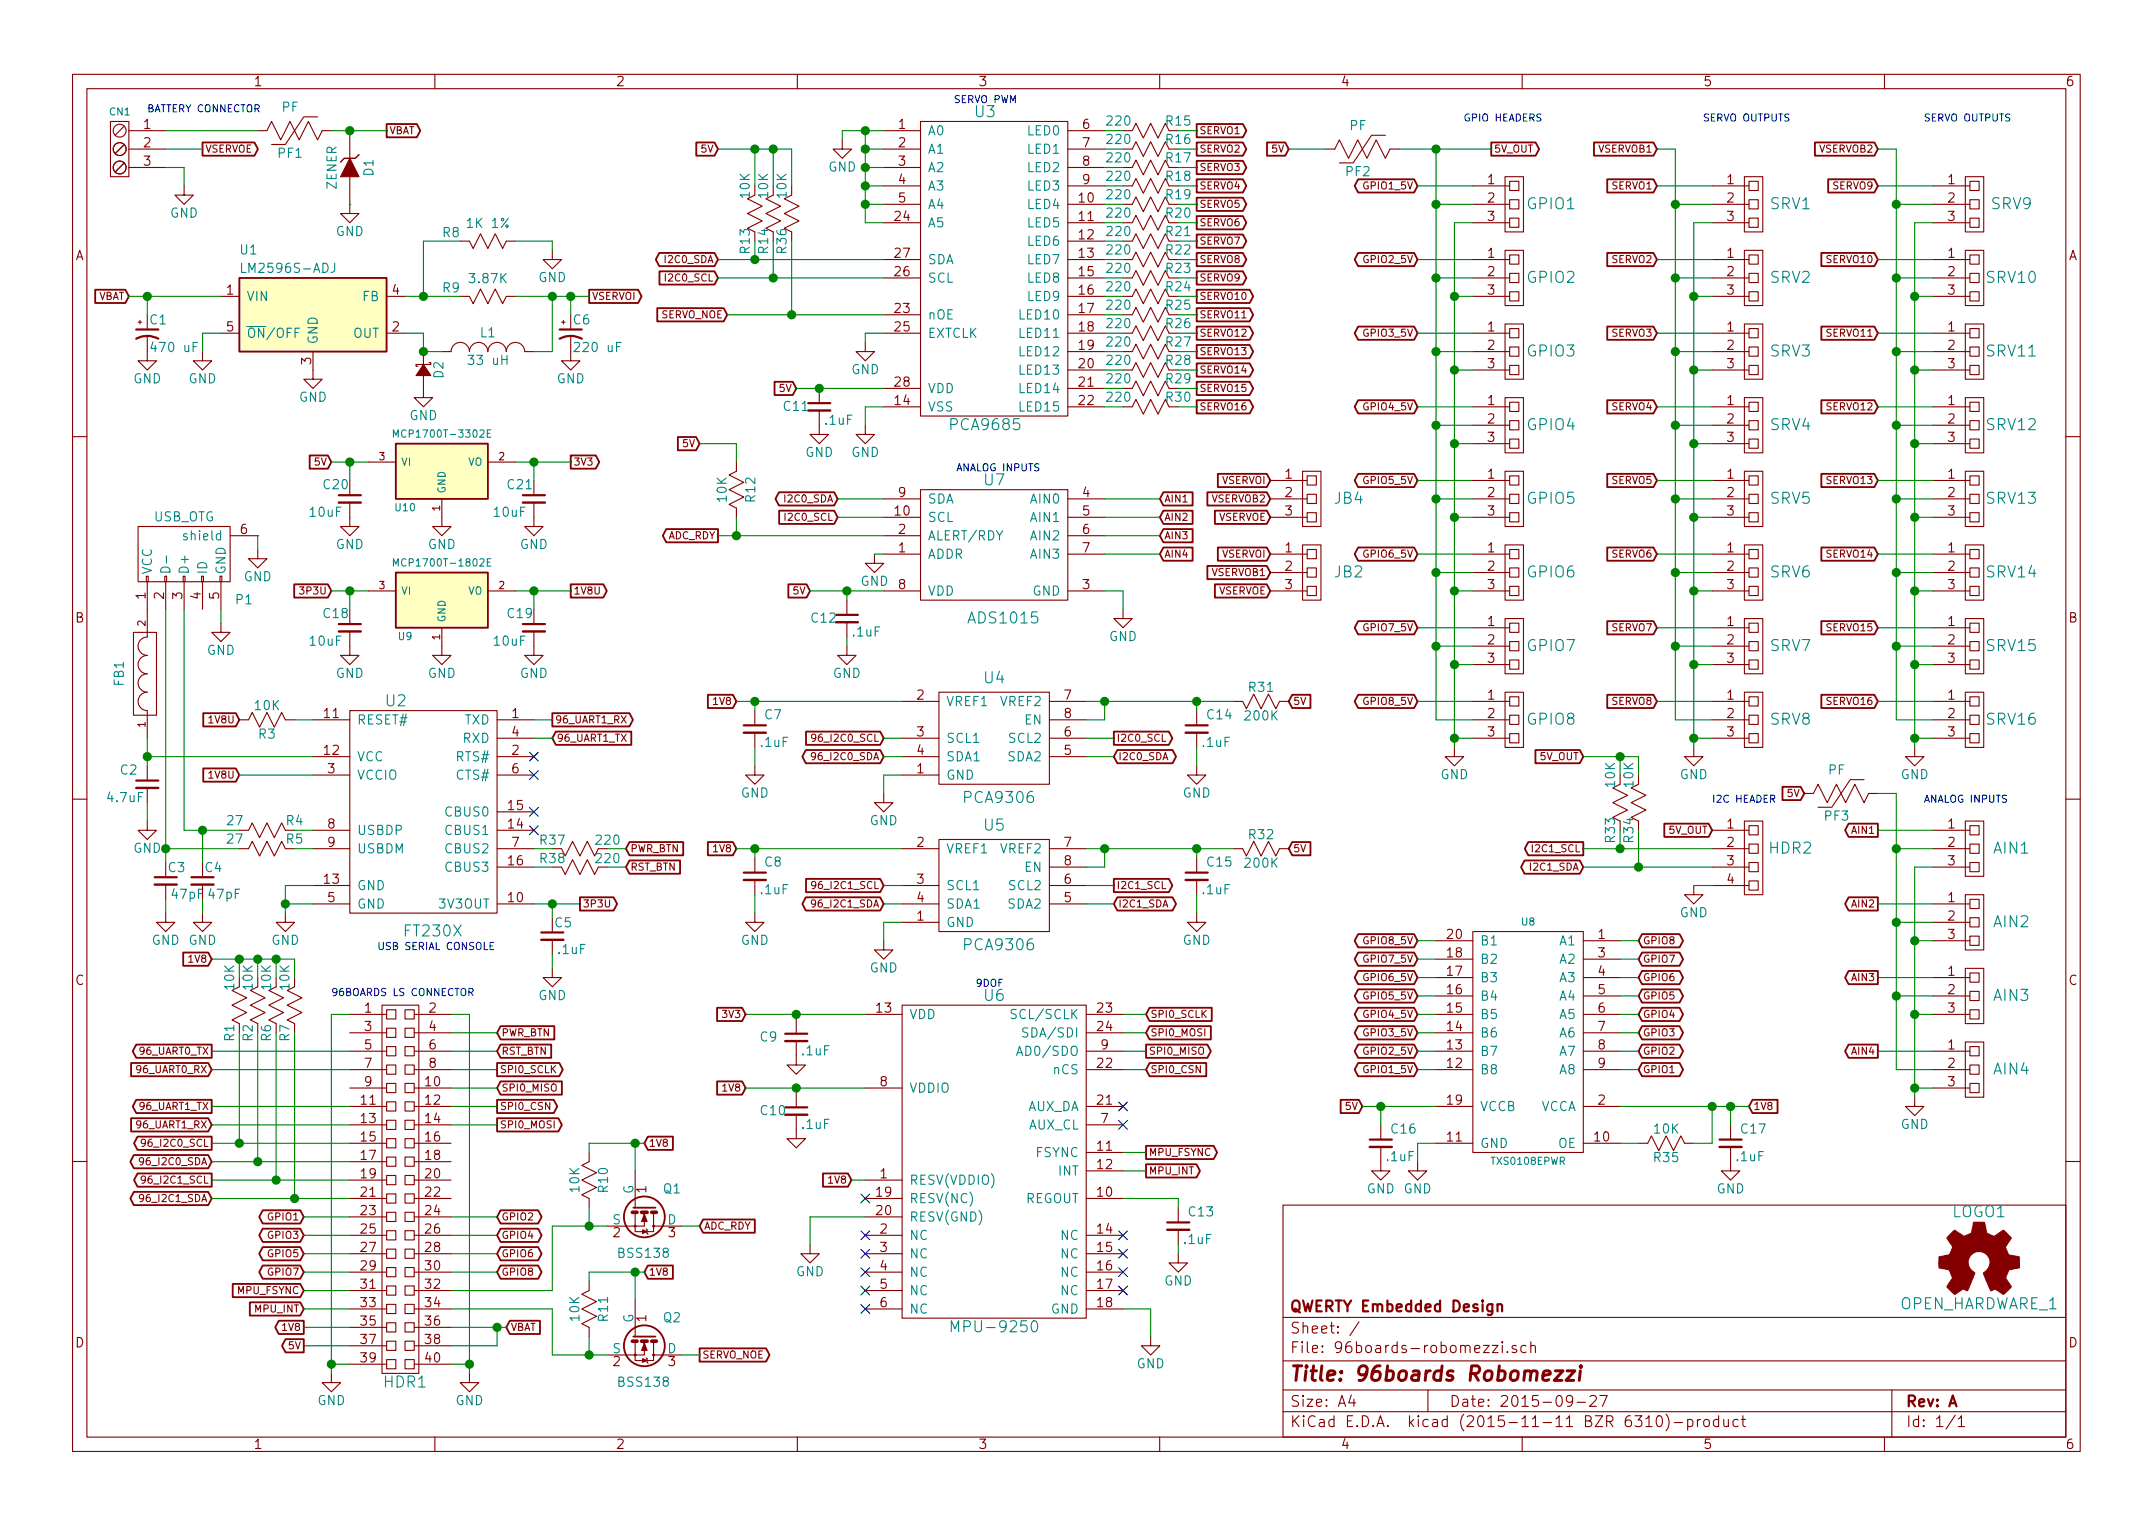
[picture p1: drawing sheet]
<svg xmlns="http://www.w3.org/2000/svg" width="297mm" height="210mm" viewBox="0 0 297 210" stroke-linecap="round" stroke-linejoin="round" font-family="sans-serif">
<defs><g id="words">
<text font-size="2.8" fill="#840000" x="178" y="190.5">Title: 96boards Robomezzi</text>
<g font-size="2.1" fill="#008484">
<text x="134.5" y="16.2">U3</text>
<text x="210.8" y="28.9">GPIO1</text>
<text x="244.2" y="28.9">SRV1</text>
<text x="274.7" y="28.9">SRV9</text>
<text x="210.8" y="39">GPIO2</text>
<text x="244.2" y="39">SRV2</text>
<text x="274.1" y="39">SRV10</text>
<text x="210.8" y="49.2">GPIO3</text>
<text x="244.2" y="49.2">SRV3</text>
<text x="274.1" y="49.2">SRV11</text>
<text x="131.3" y="59.4">PCA9685</text>
<text x="210.8" y="59.4">GPIO4</text>
<text x="244.2" y="59.4">SRV4</text>
<text x="274.1" y="59.4">SRV12</text>
<text x="135.8" y="67">U7</text>
<text x="184.1" y="69.5">JB4</text>
<text x="210.8" y="69.5">GPIO5</text>
<text x="244.2" y="69.5">SRV5</text>
<text x="274.1" y="69.5">SRV13</text>
<text x="184.1" y="79.7">JB2</text>
<text x="210.8" y="79.7">GPIO6</text>
<text x="244.2" y="79.7">SRV6</text>
<text x="274.1" y="79.7">SRV14</text>
<text x="133.8" y="86">ADS1015</text>
<text x="210.8" y="89.8">GPIO7</text>
<text x="244.2" y="89.8">SRV7</text>
<text x="274.1" y="89.8">SRV15</text>
<text x="135.8" y="94.3">U4</text>
<text x="53.3" y="97.5">U2</text>
<text x="210.8" y="100">GPIO8</text>
<text x="244.2" y="100">SRV8</text>
<text x="274.1" y="100">SRV16</text>
<text x="133.2" y="110.8">PCA9306</text>
<text x="135.8" y="114.6">U5</text>
<text x="244.1" y="117.8">HDR2</text>
<text x="275.1" y="117.8">AIN1</text>
<text x="55.9" y="129.2">FT230X</text>
<text x="133.2" y="131.1">PCA9306</text>
<text x="275.1" y="127.9">AIN2</text>
<text x="135.8" y="138.1">U6</text>
<text x="275.1" y="138.1">AIN3</text>
<text x="275.1" y="148.3">AIN4</text>
<text x="269.3" y="167.9">LOGO1</text>
<text x="132.1" y="183.8">MPU-9250</text>
<text x="262" y="180.6">OPEN_HARDWARE_1</text>
<text x="53" y="191.4">HDR1</text>
</g>
<g font-size="2.1" fill="#840000">
<text x="178" y="184">Sheet: /</text>
<text x="178" y="181">QWERTY Embedded Design</text>
<text x="178" y="186.7">File: 96boards-robomezzi.sch</text>
<text x="178" y="196.9">KiCad E.D.A. kicad (2015-11-11 BZR 6310)-product</text>
<text x="178" y="194.1">Size: A4</text>
<text x="200" y="194.1">Date: 2015-09-27</text>
<text x="263" y="194.1">Rev: A</text>
<text x="263" y="196.9">Id: 1/1</text>
</g>
<g font-size="1.8" fill="#840000">
<text x="35" y="11.9">1</text>
<text x="85" y="11.9">2</text>
<text x="135" y="11.9">3</text>
<text x="185" y="11.9">4</text>
<text x="235" y="11.9">5</text>
<text x="285" y="11.9">6</text>
<text x="19.8" y="17.8">1</text>
<text x="124" y="17.8">1</text>
<text x="149.4" y="17.8">6</text>
<text x="19.8" y="20.3">2</text>
<text x="19.8" y="22.9">3</text>
<text x="124" y="20.3">2</text>
<text x="124" y="22.9">3</text>
<text x="149.4" y="20.3">7</text>
<text x="149.4" y="22.9">8</text>
<text x="124" y="25.4">4</text>
<text x="124" y="27.9">5</text>
<text x="148.9" y="27.9">10</text>
<text x="149.4" y="25.4">9</text>
<text x="205.3" y="25.4">1</text>
<text x="205.3" y="27.9">2</text>
<text x="238.3" y="25.4">1</text>
<text x="238.3" y="27.9">2</text>
<text x="268.8" y="25.4">1</text>
<text x="268.8" y="27.9">2</text>
<text x="10.4" y="35.9">A</text>
<text x="123.5" y="30.5">24</text>
<text x="123.5" y="35.6">27</text>
<text x="148.9" y="30.5">11</text>
<text x="148.9" y="33">12</text>
<text x="148.9" y="35.6">13</text>
<text x="205.3" y="30.5">3</text>
<text x="205.3" y="35.6">1</text>
<text x="238.3" y="30.5">3</text>
<text x="238.3" y="35.6">1</text>
<text x="268.8" y="30.5">3</text>
<text x="268.8" y="35.6">1</text>
<text x="285.4" y="35.9">A</text>
<text x="31.3" y="40.6">1</text>
<text x="54.1" y="40.6">4</text>
<text x="123.5" y="38.1">26</text>
<text x="148.9" y="38.1">15</text>
<text x="148.9" y="40.6">16</text>
<text x="205.3" y="38.1">2</text>
<text x="205.3" y="40.6">3</text>
<text x="238.3" y="38.1">2</text>
<text x="238.3" y="40.6">3</text>
<text x="268.8" y="38.1">2</text>
<text x="268.8" y="40.6">3</text>
<text x="31.3" y="45.7">5</text>
<text x="54.1" y="45.7">2</text>
<text x="123.5" y="43.2">23</text>
<text x="123.5" y="45.7">25</text>
<text x="148.9" y="43.2">17</text>
<text x="148.9" y="45.7">18</text>
<text x="205.3" y="45.7">1</text>
<text x="238.3" y="45.7">1</text>
<text x="268.8" y="45.7">1</text>
<text x="42.9" y="50.3" transform="rotate(-90 42.9 50.3)">3</text>
<text x="123.5" y="53.3">28</text>
<text x="148.9" y="50.8">20</text>
<text x="148.9" y="53.3">21</text>
<text x="148.9" y="48.3">19</text>
<text x="205.3" y="48.3">2</text>
<text x="205.3" y="50.8">3</text>
<text x="238.3" y="48.3">2</text>
<text x="238.3" y="50.8">3</text>
<text x="268.8" y="48.3">2</text>
<text x="268.8" y="50.8">3</text>
<text x="123.5" y="55.9">14</text>
<text x="148.9" y="55.9">22</text>
<text x="205.3" y="55.9">1</text>
<text x="205.3" y="58.4">2</text>
<text x="238.3" y="55.9">1</text>
<text x="238.3" y="58.4">2</text>
<text x="268.8" y="55.9">1</text>
<text x="268.8" y="58.4">2</text>
<text x="205.3" y="61">3</text>
<text x="238.3" y="61">3</text>
<text x="268.8" y="61">3</text>
<text x="123.5" y="71.1">10</text>
<text x="124" y="68.6">9</text>
<text x="149.4" y="68.6">4</text>
<text x="149.4" y="71.1">5</text>
<text x="177.3" y="66">1</text>
<text x="177.3" y="68.6">2</text>
<text x="177.3" y="71.1">3</text>
<text x="205.3" y="66">1</text>
<text x="205.3" y="68.6">2</text>
<text x="205.3" y="71.1">3</text>
<text x="238.3" y="66">1</text>
<text x="238.3" y="68.6">2</text>
<text x="238.3" y="71.1">3</text>
<text x="268.8" y="66">1</text>
<text x="268.8" y="68.6">2</text>
<text x="268.8" y="71.1">3</text>
<text x="33.2" y="73.7">6</text>
<text x="124" y="76.2">1</text>
<text x="124" y="73.7">2</text>
<text x="149.4" y="73.7">6</text>
<text x="149.4" y="76.2">7</text>
<text x="177.3" y="76.2">1</text>
<text x="205.3" y="76.2">1</text>
<text x="238.3" y="76.2">1</text>
<text x="268.8" y="76.2">1</text>
<text x="20.1" y="82.6" transform="rotate(-90 20.1 82.6)">1</text>
<text x="22.6" y="82.6" transform="rotate(-90 22.6 82.6)">2</text>
<text x="25.1" y="82.6" transform="rotate(-90 25.1 82.6)">3</text>
<text x="27.7" y="82.6" transform="rotate(-90 27.7 82.6)">4</text>
<text x="30.2" y="82.6" transform="rotate(-90 30.2 82.6)">5</text>
<text x="124" y="81.3">8</text>
<text x="149.4" y="81.3">3</text>
<text x="177.3" y="78.7">2</text>
<text x="177.3" y="81.3">3</text>
<text x="205.3" y="78.7">2</text>
<text x="205.3" y="81.3">3</text>
<text x="238.3" y="78.7">2</text>
<text x="238.3" y="81.3">3</text>
<text x="268.8" y="78.7">2</text>
<text x="268.8" y="81.3">3</text>
<text x="10.4" y="85.9">B</text>
<text x="205.3" y="86.4">1</text>
<text x="205.3" y="88.9">2</text>
<text x="238.3" y="86.4">1</text>
<text x="238.3" y="88.9">2</text>
<text x="268.8" y="86.4">1</text>
<text x="268.8" y="88.9">2</text>
<text x="285.4" y="85.9">B</text>
<text x="205.3" y="91.4">3</text>
<text x="238.3" y="91.4">3</text>
<text x="268.8" y="91.4">3</text>
<text x="44.8" y="99.1">11</text>
<text x="70.6" y="99.1">1</text>
<text x="70.6" y="101.6">4</text>
<text x="126.5" y="96.5">2</text>
<text x="126.5" y="101.6">3</text>
<text x="146.8" y="101.6">6</text>
<text x="146.8" y="96.5">7</text>
<text x="146.8" y="99.1">8</text>
<text x="205.3" y="96.5">1</text>
<text x="205.3" y="99.1">2</text>
<text x="205.3" y="101.6">3</text>
<text x="238.3" y="96.5">1</text>
<text x="238.3" y="99.1">2</text>
<text x="238.3" y="101.6">3</text>
<text x="268.8" y="96.5">1</text>
<text x="268.8" y="99.1">2</text>
<text x="268.8" y="101.6">3</text>
<text x="44.8" y="104.1">12</text>
<text x="45.2" y="106.7">3</text>
<text x="70.6" y="104.1">2</text>
<text x="70.6" y="106.7">6</text>
<text x="126.5" y="106.7">1</text>
<text x="126.5" y="104.1">4</text>
<text x="146.8" y="104.1">5</text>
<text x="70.2" y="111.8">15</text>
<text x="225.3" y="108.6" transform="rotate(-90 225.3 108.6)">10K</text>
<text x="45.2" y="114.3">8</text>
<text x="45.2" y="116.8">9</text>
<text x="70.2" y="114.3">14</text>
<text x="70.2" y="119.4">16</text>
<text x="70.6" y="116.8">7</text>
<text x="126.5" y="116.8">2</text>
<text x="146.8" y="116.8">7</text>
<text x="146.8" y="119.4">8</text>
<text x="225.3" y="116.2" transform="rotate(-90 225.3 116.2)">R34</text>
<text x="238.3" y="114.3">1</text>
<text x="238.3" y="116.8">2</text>
<text x="238.3" y="119.4">3</text>
<text x="268.8" y="114.3">1</text>
<text x="268.8" y="116.8">2</text>
<text x="268.8" y="119.4">3</text>
<text x="44.8" y="121.9">13</text>
<text x="45.2" y="124.5">5</text>
<text x="70.2" y="124.5">10</text>
<text x="126.5" y="121.9">3</text>
<text x="126.5" y="124.5">4</text>
<text x="146.8" y="124.5">5</text>
<text x="146.8" y="121.9">6</text>
<text x="238.3" y="121.9">4</text>
<text x="268.8" y="124.5">1</text>
<text x="126.5" y="127">1</text>
<text x="199.7" y="129.5">20</text>
<text x="220.5" y="129.5">1</text>
<text x="268.8" y="127">2</text>
<text x="268.8" y="129.5">3</text>
<text x="10.4" y="135.9">C</text>
<text x="37.4" y="136.5" transform="rotate(-90 37.4 136.5)">10K</text>
<text x="199.7" y="137.2">16</text>
<text x="199.7" y="134.6">17</text>
<text x="199.7" y="132.1">18</text>
<text x="220.5" y="132.1">3</text>
<text x="220.5" y="134.6">4</text>
<text x="220.5" y="137.2">5</text>
<text x="268.8" y="134.6">1</text>
<text x="268.8" y="137.2">2</text>
<text x="285.4" y="135.9">C</text>
<text x="37.4" y="143.6" transform="rotate(-90 37.4 143.6)">R6</text>
<text x="50.3" y="139.7">1</text>
<text x="50.3" y="142.2">3</text>
<text x="59.2" y="139.7">2</text>
<text x="59.2" y="142.2">4</text>
<text x="121" y="139.7">13</text>
<text x="151.4" y="139.7">23</text>
<text x="151.4" y="142.2">24</text>
<text x="199.7" y="142.2">14</text>
<text x="199.7" y="139.7">15</text>
<text x="220.5" y="139.7">6</text>
<text x="220.5" y="142.2">7</text>
<text x="268.8" y="139.7">3</text>
<text x="50.3" y="144.8">5</text>
<text x="50.3" y="147.3">7</text>
<text x="50.3" y="149.9">9</text>
<text x="58.7" y="149.9">10</text>
<text x="59.2" y="144.8">6</text>
<text x="59.2" y="147.3">8</text>
<text x="121.4" y="149.9">8</text>
<text x="151.4" y="147.3">22</text>
<text x="151.9" y="144.8">9</text>
<text x="199.7" y="147.3">12</text>
<text x="199.7" y="144.8">13</text>
<text x="220.5" y="144.8">8</text>
<text x="220.5" y="147.3">9</text>
<text x="268.8" y="144.8">1</text>
<text x="268.8" y="147.3">2</text>
<text x="268.8" y="149.9">3</text>
<text x="49.8" y="152.4">11</text>
<text x="49.8" y="154.9">13</text>
<text x="58.7" y="152.4">12</text>
<text x="58.7" y="154.9">14</text>
<text x="151.4" y="152.4">21</text>
<text x="151.9" y="154.9">7</text>
<text x="199.7" y="152.4">19</text>
<text x="220.5" y="152.4">2</text>
<text x="49.8" y="157.5">15</text>
<text x="49.8" y="160">17</text>
<text x="58.7" y="157.5">16</text>
<text x="58.7" y="160">18</text>
<text x="151.4" y="158.7">11</text>
<text x="151.4" y="161.3">12</text>
<text x="199.7" y="157.5">11</text>
<text x="220" y="157.5">10</text>
<text x="49.8" y="165.1">21</text>
<text x="49.8" y="167.6">23</text>
<text x="49.8" y="162.6">19</text>
<text x="58.7" y="162.6">20</text>
<text x="58.7" y="165.1">22</text>
<text x="58.7" y="167.6">24</text>
<text x="89.2" y="164.6" transform="rotate(-90 89.2 164.6)">1</text>
<text x="121" y="167.6">20</text>
<text x="121" y="165.1">19</text>
<text x="121.4" y="162.6">1</text>
<text x="151.4" y="165.1">10</text>
<text x="49.8" y="170.2">25</text>
<text x="49.8" y="172.7">27</text>
<text x="58.7" y="170.2">26</text>
<text x="58.7" y="172.7">28</text>
<text x="84.6" y="170.7">2</text>
<text x="92.2" y="170.7">3</text>
<text x="121.4" y="170.2">2</text>
<text x="121.4" y="172.7">3</text>
<text x="151.4" y="170.2">14</text>
<text x="151.4" y="172.7">15</text>
<text x="49.8" y="177.8">31</text>
<text x="49.8" y="175.3">29</text>
<text x="58.7" y="175.3">30</text>
<text x="58.7" y="177.8">32</text>
<text x="121.4" y="175.3">4</text>
<text x="121.4" y="177.8">5</text>
<text x="151.4" y="175.3">16</text>
<text x="151.4" y="177.8">17</text>
<text x="10.4" y="185.9">D</text>
<text x="49.8" y="180.3">33</text>
<text x="49.8" y="182.9">35</text>
<text x="49.8" y="185.4">37</text>
<text x="58.7" y="180.3">34</text>
<text x="58.7" y="182.9">36</text>
<text x="58.7" y="185.4">38</text>
<text x="89.2" y="182.3" transform="rotate(-90 89.2 182.3)">1</text>
<text x="121.4" y="180.3">6</text>
<text x="151.4" y="180.3">18</text>
<text x="285.4" y="185.9">D</text>
<text x="49.8" y="188">39</text>
<text x="58.7" y="188">40</text>
<text x="84.6" y="188.5">2</text>
<text x="92.2" y="188.5">3</text>
<text x="35" y="199.9">1</text>
<text x="85" y="199.9">2</text>
<text x="135" y="199.9">3</text>
<text x="185" y="199.9">4</text>
<text x="235" y="199.9">5</text>
<text x="285" y="199.9">6</text>
</g>
<g font-size="1.8" fill="#008484">
<text x="38.9" y="15.4">PF</text>
<text x="152.8" y="17.3">220</text>
<text x="160.9" y="17.3">R15</text>
<text x="186.2" y="18">PF</text>
<text x="38.4" y="21.8">PF1</text>
<text x="114.2" y="23.7">GND</text>
<text x="128" y="18.7">A0</text>
<text x="128" y="21.2">A1</text>
<text x="128" y="23.7">A2</text>
<text x="141.8" y="18.7">LED0</text>
<text x="141.8" y="21.2">LED1</text>
<text x="141.8" y="23.7">LED2</text>
<text x="160.9" y="19.9">R16</text>
<text x="160.9" y="22.4">R17</text>
<text x="46.4" y="26.1" transform="rotate(-90 46.4 26.1)">ZENER</text>
<text x="51.5" y="24.2" transform="rotate(-90 51.5 24.2)">D1</text>
<text x="103.4" y="27.3" transform="rotate(-90 103.4 27.3)">10K</text>
<text x="106" y="27.3" transform="rotate(-90 106 27.3)">10K</text>
<text x="108.5" y="27.3" transform="rotate(-90 108.5 27.3)">10K</text>
<text x="128" y="26.3">A3</text>
<text x="128" y="28.8">A4</text>
<text x="141.8" y="26.3">LED3</text>
<text x="141.8" y="28.8">LED4</text>
<text x="160.9" y="24.9">R18</text>
<text x="160.9" y="27.5">R19</text>
<text x="185.7" y="24.3">PF2</text>
<text x="23.4" y="30">GND</text>
<text x="33.2" y="35.1">U1</text>
<text x="46.3" y="32.6">GND</text>
<text x="61.1" y="32.7">R8</text>
<text x="64.6" y="31.4">1K 1%</text>
<text x="103.4" y="34.9" transform="rotate(-90 103.4 34.9)">R13</text>
<text x="106" y="34.9" transform="rotate(-90 106 34.9)">R14</text>
<text x="108.5" y="34.9" transform="rotate(-90 108.5 34.9)">R36</text>
<text x="128" y="31.4">A5</text>
<text x="141.8" y="31.4">LED5</text>
<text x="141.8" y="33.9">LED6</text>
<text x="160.9" y="30">R20</text>
<text x="160.9" y="32.6">R21</text>
<text x="160.9" y="35.1">R22</text>
<text x="33.9" y="37.6">LM2596S-ADJ</text>
<text x="34" y="41.5">VIN</text>
<text x="50" y="41.5">FB</text>
<text x="61.1" y="40.3">R9</text>
<text x="64.9" y="39.1">3.87K</text>
<text x="74.2" y="38.9">GND</text>
<text x="128" y="39">SCL</text>
<text x="128" y="36.4">SDA</text>
<text x="141.8" y="36.4">LED7</text>
<text x="141.8" y="39">LED8</text>
<text x="141.8" y="41.5">LED9</text>
<text x="160.9" y="37.6">R23</text>
<text x="160.9" y="40.2">R24</text>
<text x="20.7" y="44.7">C1</text>
<text x="34" y="46.6">ON/OFF</text>
<text x="43.8" y="47.5" transform="rotate(-90 43.8 47.5)">GND</text>
<text x="48.6" y="46.6">OUT</text>
<text x="66.3" y="46.5">L1</text>
<text x="79.1" y="44.7">C6</text>
<text x="128" y="44.1">nOE</text>
<text x="128" y="46.6">EXTCLK</text>
<text x="140.8" y="44.1">LED10</text>
<text x="140.8" y="46.6">LED11</text>
<text x="160.9" y="42.7">R25</text>
<text x="160.9" y="45.3">R26</text>
<text x="160.9" y="47.8">R27</text>
<text x="18.4" y="52.9">GND</text>
<text x="21.2" y="48.6">470 uF</text>
<text x="26" y="52.9">GND</text>
<text x="61.2" y="52.1" transform="rotate(-90 61.2 52.1)">D2</text>
<text x="64.9" y="50.3">33 uH</text>
<text x="76.8" y="52.9">GND</text>
<text x="79.6" y="48.6">220 uF</text>
<text x="117.4" y="51.6">GND</text>
<text x="140.8" y="51.7">LED13</text>
<text x="140.8" y="49.1">LED12</text>
<text x="160.9" y="50.3">R28</text>
<text x="160.9" y="52.9">R29</text>
<text x="41.2" y="55.4">GND</text>
<text x="56.5" y="58">GND</text>
<text x="108.2" y="56.7">C11</text>
<text x="113.9" y="58.6">.1uF</text>
<text x="128" y="56.8">VSS</text>
<text x="128" y="54.2">VDD</text>
<text x="140.8" y="54.2">LED14</text>
<text x="140.8" y="56.8">LED15</text>
<text x="160.9" y="55.4">R30</text>
<text x="111.1" y="63">GND</text>
<text x="117.4" y="63">GND</text>
<text x="21.1" y="71.9">USB_OTG</text>
<text x="42.8" y="71.3">10uF</text>
<text x="44.7" y="67.5">C20</text>
<text x="68.2" y="71.3">10uF</text>
<text x="70.1" y="67.5">C21</text>
<text x="100.3" y="69.2" transform="rotate(-90 100.3 69.2)">10K</text>
<text x="104.2" y="69.2" transform="rotate(-90 104.2 69.2)">R12</text>
<text x="128" y="69.5">SDA</text>
<text x="142.3" y="69.5">AIN0</text>
<text x="25.6" y="74.5">shield</text>
<text x="46.3" y="75.7">GND</text>
<text x="59" y="75.7">GND</text>
<text x="71.7" y="75.7">GND</text>
<text x="128" y="77.1">ADDR</text>
<text x="128" y="74.5">ALERT/RDY</text>
<text x="128" y="72">SCL</text>
<text x="142.3" y="72">AIN1</text>
<text x="142.3" y="74.5">AIN2</text>
<text x="142.3" y="77.1">AIN3</text>
<text x="21" y="79.2" transform="rotate(-90 21 79.2)">VCC</text>
<text x="26" y="79.2" transform="rotate(-90 26 79.2)">D+</text>
<text x="28.6" y="79.2" transform="rotate(-90 28.6 79.2)">ID</text>
<text x="31.1" y="79.2" transform="rotate(-90 31.1 79.2)">GND</text>
<text x="32.6" y="83.4">P1</text>
<text x="33.6" y="80.2">GND</text>
<text x="118.7" y="80.8">GND</text>
<text x="128" y="82.2">VDD</text>
<text x="142.4" y="82.2">GND</text>
<text x="42.8" y="89.1">10uF</text>
<text x="44.7" y="85.3">C18</text>
<text x="68.2" y="89.1">10uF</text>
<text x="70.1" y="85.3">C19</text>
<text x="112" y="85.9">C12</text>
<text x="117.7" y="87.8">.1uF</text>
<text x="153" y="88.4">GND</text>
<text x="17.1" y="94.6" transform="rotate(-90 17.1 94.6)">FB1</text>
<text x="28.5" y="90.3">GND</text>
<text x="46.3" y="93.5">GND</text>
<text x="59" y="93.5">GND</text>
<text x="71.7" y="93.5">GND</text>
<text x="114.9" y="93.5">GND</text>
<text x="172.4" y="95.4">R31</text>
<text x="35.2" y="98">10K</text>
<text x="35.7" y="101.9">R3</text>
<text x="49.3" y="99.9">RESET#</text>
<text x="64" y="99.9">TXD</text>
<text x="105.5" y="99.2">C7</text>
<text x="130.6" y="97.4">VREF1</text>
<text x="138.1" y="97.4">VREF2</text>
<text x="141.3" y="99.9">EN</text>
<text x="166.6" y="99.2">C14</text>
<text x="171.9" y="99.4">200K</text>
<text x="16.6" y="106.9">C2</text>
<text x="49.3" y="107.6">VCCIO</text>
<text x="49.3" y="105">VCC</text>
<text x="63" y="105">RTS#</text>
<text x="63" y="107.6">CTS#</text>
<text x="63.8" y="102.5">RXD</text>
<text x="105" y="103">.1uF</text>
<text x="130.6" y="107.6">GND</text>
<text x="130.6" y="102.5">SCL1</text>
<text x="130.6" y="105">SDA1</text>
<text x="139" y="105">SDA2</text>
<text x="139.2" y="102.5">SCL2</text>
<text x="166" y="103">.1uF</text>
<text x="198.7" y="107.5">GND</text>
<text x="231.7" y="107.5">GND</text>
<text x="252.2" y="106.9">PF</text>
<text x="262.2" y="107.5">GND</text>
<text x="14.9" y="110.7">4.7uF</text>
<text x="31.4" y="113.8">27</text>
<text x="39.5" y="113.8">R4</text>
<text x="61.6" y="112.6">CBUS0</text>
<text x="102.2" y="110">GND</text>
<text x="120" y="113.8">GND</text>
<text x="163.1" y="110">GND</text>
<text x="222.8" y="108.6" transform="rotate(-90 222.8 108.6)">10K</text>
<text x="251.7" y="113.2">PF3</text>
<text x="18.4" y="117.6">GND</text>
<text x="31.4" y="116.4">27</text>
<text x="39.5" y="116.4">R5</text>
<text x="49.3" y="115.2">USBDP</text>
<text x="49.3" y="117.7">USBDM</text>
<text x="61.6" y="117.7">CBUS2</text>
<text x="61.6" y="115.2">CBUS1</text>
<text x="74.6" y="116.5">R37</text>
<text x="74.6" y="119.1">R38</text>
<text x="82.3" y="116.5">220</text>
<text x="82.3" y="119.1">220</text>
<text x="105.5" y="119.6">C8</text>
<text x="130.6" y="117.7">VREF1</text>
<text x="138.1" y="117.7">VREF2</text>
<text x="166.6" y="119.6">C15</text>
<text x="171.9" y="119.7">200K</text>
<text x="172.4" y="115.8">R32</text>
<text x="222.8" y="116.2" transform="rotate(-90 222.8 116.2)">R33</text>
<text x="23.2" y="120.3">C3</text>
<text x="23.8" y="124">47pF</text>
<text x="28.3" y="120.3">C4</text>
<text x="28.9" y="124">47pF</text>
<text x="49.3" y="125.3">GND</text>
<text x="49.3" y="122.8">GND</text>
<text x="60.7" y="125.3">3V3OUT</text>
<text x="61.6" y="120.3">CBUS3</text>
<text x="105" y="123.4">.1uF</text>
<text x="130.6" y="122.8">SCL1</text>
<text x="130.6" y="125.3">SDA1</text>
<text x="139" y="125.3">SDA2</text>
<text x="139.2" y="122.8">SCL2</text>
<text x="141.3" y="120.3">EN</text>
<text x="166" y="123.4">.1uF</text>
<text x="20.9" y="130.3">GND GND</text>
<text x="37.4" y="130.3">GND</text>
<text x="76.6" y="127.9">C5</text>
<text x="77.1" y="131.6">.1uF</text>
<text x="102.2" y="130.3">GND</text>
<text x="130.6" y="127.9">GND</text>
<text x="163.1" y="130.3">GND</text>
<text x="204.2" y="130.4">B1</text>
<text x="215.2" y="130.4">A1</text>
<text x="231.7" y="126.5">GND</text>
<text x="32.3" y="136.5" transform="rotate(-90 32.3 136.5)">10K</text>
<text x="34.8" y="136.5" transform="rotate(-90 34.8 136.5)">10K</text>
<text x="39.9" y="136.5" transform="rotate(-90 39.9 136.5)">10K</text>
<text x="74.2" y="138">GND</text>
<text x="120" y="134.2">GND</text>
<text x="204.2" y="135.5">B3</text>
<text x="204.2" y="133">B2</text>
<text x="215.2" y="133">A2</text>
<text x="215.2" y="135.5">A3</text>
<text x="32.3" y="143.6" transform="rotate(-90 32.3 143.6)">R1</text>
<text x="34.8" y="143.6" transform="rotate(-90 34.8 143.6)">R2</text>
<text x="39.9" y="143.6" transform="rotate(-90 39.9 143.6)">R7</text>
<text x="104.9" y="143.7">C9</text>
<text x="125.5" y="140.6">VDD</text>
<text x="140" y="140.6">SCL/SCLK</text>
<text x="141.7" y="143.1">SDA/SDI</text>
<text x="204.2" y="143.1">B6</text>
<text x="204.2" y="140.6">B5</text>
<text x="204.2" y="138">B4</text>
<text x="215.2" y="138">A4</text>
<text x="215.2" y="140.6">A5</text>
<text x="215.2" y="143.1">A6</text>
<text x="110.7" y="145.6">.1uF</text>
<text x="141" y="145.7">AD0/SDO</text>
<text x="145.3" y="148.2">nCS</text>
<text x="204.2" y="148.2">B8</text>
<text x="204.2" y="145.7">B7</text>
<text x="215.2" y="145.7">A7</text>
<text x="215.2" y="148.2">A8</text>
<text x="105" y="153.8">C10</text>
<text x="110.7" y="155.7">.1uF</text>
<text x="125.5" y="150.7">VDDIO</text>
<text x="141.6" y="153.3">AUX_DA</text>
<text x="141.8" y="155.8">AUX_CL</text>
<text x="204.2" y="153.3">VCCB</text>
<text x="212.4" y="153.3">VCCA</text>
<text x="262.2" y="155.7">GND</text>
<text x="142.8" y="159.6">FSYNC</text>
<text x="191.4" y="160.2">.1uF</text>
<text x="192" y="156.4">C16</text>
<text x="204.2" y="158.4">GND</text>
<text x="214.9" y="158.4">OE</text>
<text x="228.2" y="160.3">R35</text>
<text x="228.2" y="156.4">10K</text>
<text x="239.6" y="160.2">.1uF</text>
<text x="240.3" y="156.4">C17</text>
<text x="79.9" y="164.4" transform="rotate(-90 79.9 164.4)">10K</text>
<text x="83.9" y="164.4" transform="rotate(-90 83.9 164.4)">R10</text>
<text x="87.4" y="164.8" transform="rotate(-90 87.4 164.8)">G</text>
<text x="91.5" y="164.6">Q1</text>
<text x="125.5" y="163.4">RESV(VDDIO)</text>
<text x="125.5" y="166">RESV(NC)</text>
<text x="141.3" y="166">REGOUT</text>
<text x="146" y="162.2">INT</text>
<text x="164.1" y="167.8">C13</text>
<text x="188.5" y="164.6">GND GND</text>
<text x="236.8" y="164.6">GND</text>
<text x="84.5" y="168.9">S</text>
<text x="85.5" y="173.5">BSS138</text>
<text x="92.1" y="168.9">D</text>
<text x="125.5" y="171.1">NC</text>
<text x="125.5" y="173.6">NC</text>
<text x="125.5" y="168.5">RESV(GND)</text>
<text x="146.3" y="171.1">NC</text>
<text x="146.3" y="173.6">NC</text>
<text x="163.4" y="171.6">.1uF</text>
<text x="109.8" y="176.1">GND</text>
<text x="125.5" y="176.1">NC</text>
<text x="125.5" y="178.7">NC</text>
<text x="146.3" y="176.1">NC</text>
<text x="146.3" y="178.7">NC</text>
<text x="160.6" y="177.3">GND</text>
<text x="79.9" y="182.2" transform="rotate(-90 79.9 182.2)">10K</text>
<text x="83.9" y="182.2" transform="rotate(-90 83.9 182.2)">R11</text>
<text x="87.4" y="182.5" transform="rotate(-90 87.4 182.5)">G</text>
<text x="91.5" y="182.4">Q2</text>
<text x="125.5" y="181.2">NC</text>
<text x="144.9" y="181.2">GND</text>
<text x="84.5" y="186.7">S</text>
<text x="85.5" y="191.3">BSS138</text>
<text x="92.1" y="186.7">D</text>
<text x="156.8" y="188.8">GND</text>
<text x="43.8" y="193.8">GND</text>
<text x="62.8" y="193.8">GND</text>
</g>
<g font-size="1.8" fill="#008400">
<text x="152.8" y="19.9">220</text>
<text x="152.8" y="22.4">220</text>
<text x="152.8" y="24.9">220</text>
<text x="152.8" y="27.5">220</text>
<text x="152.8" y="30">220</text>
<text x="152.8" y="32.6">220</text>
<text x="152.8" y="35.1">220</text>
<text x="152.8" y="37.6">220</text>
<text x="152.8" y="40.2">220</text>
<text x="152.8" y="42.7">220</text>
<text x="152.8" y="45.3">220</text>
<text x="152.8" y="47.8">220</text>
<text x="152.8" y="50.3">220</text>
<text x="152.8" y="52.9">220</text>
<text x="152.8" y="55.4">220</text>
</g>
<g font-size="1.4" fill="#008484">
<text x="15.1" y="15.9">CN1</text>
<text x="55.1" y="60.4">MCP1700T-3302E</text>
<text x="55.4" y="64.3">VI</text>
<text x="64.5" y="64.3">VO</text>
<text x="54.6" y="70.5">U10</text>
<text x="61.5" y="68.1" transform="rotate(-90 61.5 68.1)">GND</text>
<text x="55.1" y="78.2">MCP1700T-1802E</text>
<text x="55.4" y="82">VI</text>
<text x="64.5" y="82">VO</text>
<text x="55" y="88.3">U9</text>
<text x="61.5" y="85.8" transform="rotate(-90 61.5 85.8)">GND</text>
<text x="210" y="127.7">U8</text>
<text x="205.9" y="160.7">TXS0108EPWR</text>
</g>
<g font-size="1.4" fill="#0000c2">
<text x="20.3" y="15.5">BATTERY CONNECTOR</text>
<text x="131.7" y="14.2">SERVO PWM</text>
<text x="201.9" y="16.8">GPIO HEADERS</text>
<text x="234.9" y="16.8">SERVO OUTPUTS</text>
<text x="265.4" y="16.8">SERVO OUTPUTS</text>
<text x="132.1" y="65">ANALOG INPUTS</text>
<text x="236.2" y="110.7">I2C HEADER</text>
<text x="265.4" y="110.7">ANALOG INPUTS</text>
<text x="52.1" y="131.1">USB SERIAL CONSOLE</text>
<text x="45.7" y="137.4">96BOARDS LS CONNECTOR</text>
<text x="134.7" y="136.1">9DOF</text>
</g>
<g font-size="1.4" fill="#840000">
<text x="28.3" y="21.1">VSERVOE</text>
<text x="53.7" y="18.5">VBAT</text>
<text x="96.7" y="21.1">5V</text>
<text x="165.5" y="18.5">SERVO1</text>
<text x="165.5" y="21.1">SERVO2</text>
<text x="165.5" y="23.6">SERVO3</text>
<text x="175.5" y="21.1">5V</text>
<text x="206.1" y="21.1">5V_OUT</text>
<text x="220.4" y="21.1">VSERVOB1</text>
<text x="250.9" y="21.1">VSERVOB2</text>
<text x="165.5" y="26.1">SERVO4</text>
<text x="165.5" y="28.7">SERVO5</text>
<text x="188.3" y="26.1">GPIO1_5V</text>
<text x="222.4" y="26.1">SERVO1</text>
<text x="252.9" y="26.1">SERVO9</text>
<text x="165.5" y="31.2">SERVO6</text>
<text x="165.5" y="33.8">SERVO7</text>
<text x="13.4" y="41.4">VBAT</text>
<text x="81.7" y="41.4">VSERVOI</text>
<text x="91.8" y="36.3">I2C0_SDA</text>
<text x="92" y="38.8">I2C0_SCL</text>
<text x="165.5" y="36.3">SERVO8</text>
<text x="165.5" y="38.8">SERVO9</text>
<text x="165.5" y="41.4">SERVO10</text>
<text x="188.3" y="36.3">GPIO2_5V</text>
<text x="222.4" y="36.3">SERVO2</text>
<text x="252.1" y="36.3">SERVO10</text>
<text x="91.1" y="43.9">SERVO_NOE</text>
<text x="165.5" y="43.9">SERVO11</text>
<text x="165.5" y="46.5">SERVO12</text>
<text x="188.3" y="46.5">GPIO3_5V</text>
<text x="222.4" y="46.5">SERVO3</text>
<text x="252.1" y="46.5">SERVO11</text>
<text x="165.5" y="49">SERVO13</text>
<text x="165.5" y="51.5">SERVO14</text>
<text x="107.5" y="54.1">5V</text>
<text x="165.5" y="54.1">SERVO15</text>
<text x="165.5" y="56.6">SERVO16</text>
<text x="188.3" y="56.6">GPIO4_5V</text>
<text x="222.4" y="56.6">SERVO4</text>
<text x="252.1" y="56.6">SERVO12</text>
<text x="43.4" y="64.2">5V</text>
<text x="52.3" y="63.5">3</text>
<text x="68.8" y="63.5">2</text>
<text x="79.1" y="64.2">3V3</text>
<text x="94.2" y="61.7">5V</text>
<text x="60.7" y="70.5" transform="rotate(-90 60.7 70.5)">1</text>
<text x="108.3" y="69.3">I2C0_SDA</text>
<text x="108.5" y="71.9">I2C0_SCL</text>
<text x="160.7" y="69.3">AIN1</text>
<text x="160.7" y="71.9">AIN2</text>
<text x="167.1" y="69.3">VSERVOB2</text>
<text x="167.9" y="71.9">VSERVOE</text>
<text x="168.5" y="66.8">VSERVOI</text>
<text x="188.3" y="66.8">GPIO5_5V</text>
<text x="222.4" y="66.8">SERVO5</text>
<text x="252.1" y="66.8">SERVO13</text>
<text x="92" y="74.4">ADC_RDY</text>
<text x="160.7" y="74.4">AIN3</text>
<text x="160.7" y="76.9">AIN4</text>
<text x="168.5" y="76.9">VSERVOI</text>
<text x="188.3" y="76.9">GPIO6_5V</text>
<text x="222.4" y="76.9">SERVO6</text>
<text x="252.1" y="76.9">SERVO14</text>
<text x="41.6" y="82">3P3U</text>
<text x="52.3" y="81.3">3</text>
<text x="68.8" y="81.3">2</text>
<text x="79.1" y="82">1V8U</text>
<text x="109.4" y="82">5V</text>
<text x="167.1" y="79.5">VSERVOB1</text>
<text x="167.9" y="82">VSERVOE</text>
<text x="20.1" y="86.4" transform="rotate(-90 20.1 86.4)">2</text>
<text x="60.7" y="88.3" transform="rotate(-90 60.7 88.3)">1</text>
<text x="188.3" y="87.1">GPIO7_5V</text>
<text x="222.4" y="87.1">SERVO7</text>
<text x="252.1" y="87.1">SERVO15</text>
<text x="20.1" y="100.3" transform="rotate(-90 20.1 100.3)">1</text>
<text x="28.9" y="99.8">1V8U</text>
<text x="76.6" y="99.8">96_UART1_RX</text>
<text x="98.5" y="97.3">1V8</text>
<text x="178.4" y="97.3">5V</text>
<text x="188.3" y="97.3">GPIO8_5V</text>
<text x="222.4" y="97.3">SERVO8</text>
<text x="252.1" y="97.3">SERVO16</text>
<text x="28.9" y="107.4">1V8U</text>
<text x="76.8" y="102.3">96_UART1_TX</text>
<text x="112.4" y="104.9">96_I2C0_SDA</text>
<text x="112.5" y="102.3">96_I2C0_SCL</text>
<text x="154.1" y="102.3">I2C0_SCL</text>
<text x="154.3" y="104.9">I2C0_SDA</text>
<text x="212.4" y="104.9">5V_OUT</text>
<text x="246.6" y="110">5V</text>
<text x="87" y="117.6">PWR_BTN</text>
<text x="98.5" y="117.6">1V8</text>
<text x="178.4" y="117.6">5V</text>
<text x="211.6" y="117.6">I2C1_SCL</text>
<text x="230.2" y="115">5V_OUT</text>
<text x="255.5" y="115">AIN1</text>
<text x="80.4" y="125.2">3P3U</text>
<text x="87" y="120.1">RST_BTN</text>
<text x="112.4" y="125.2">96_I2C1_SDA</text>
<text x="112.5" y="122.7">96_I2C1_SCL</text>
<text x="154.1" y="122.7">I2C1_SCL</text>
<text x="154.3" y="125.2">I2C1_SDA</text>
<text x="211.2" y="120.1">I2C1_SDA</text>
<text x="255.5" y="125.2">AIN2</text>
<text x="188.3" y="130.3">GPIO8_5V</text>
<text x="226.7" y="130.3">GPIO8</text>
<text x="26.1" y="132.8">1V8</text>
<text x="188.3" y="137.9">GPIO5_5V</text>
<text x="188.3" y="135.4">GPIO6_5V</text>
<text x="188.3" y="132.8">GPIO7_5V</text>
<text x="226.7" y="137.9">GPIO5</text>
<text x="226.7" y="135.4">GPIO6</text>
<text x="226.7" y="132.8">GPIO7</text>
<text x="255.5" y="135.4">AIN3</text>
<text x="69.2" y="143">PWR_BTN</text>
<text x="99.8" y="140.4">3V3</text>
<text x="158.7" y="143">SPI0_MOSI</text>
<text x="158.7" y="140.4">SPI0_SCLK</text>
<text x="188.3" y="143">GPIO3_5V</text>
<text x="188.3" y="140.4">GPIO4_5V</text>
<text x="226.7" y="143">GPIO3</text>
<text x="226.7" y="140.4">GPIO4</text>
<text x="19" y="148.1">96_UART0_RX</text>
<text x="19.4" y="145.5">96_UART0_TX</text>
<text x="69" y="148.1">SPI0_SCLK</text>
<text x="69.2" y="145.5">RST_BTN</text>
<text x="158.5" y="145.5">SPI0_MISO</text>
<text x="158.7" y="148.1">SPI0_CSN</text>
<text x="188.3" y="148.1">GPIO1_5V</text>
<text x="188.3" y="145.5">GPIO2_5V</text>
<text x="226.7" y="148.1">GPIO1</text>
<text x="226.7" y="145.5">GPIO2</text>
<text x="255.5" y="145.5">AIN4</text>
<text x="19" y="155.7">96_UART1_RX</text>
<text x="19.4" y="153.1">96_UART1_TX</text>
<text x="69" y="153.1">SPI0_CSN</text>
<text x="69" y="155.7">SPI0_MOSI</text>
<text x="69.2" y="150.6">SPI0_MISO</text>
<text x="99.8" y="150.6">1V8</text>
<text x="185.6" y="153.1">5V</text>
<text x="241.9" y="153.1">1V8</text>
<text x="19.7" y="160.8">96_I2C0_SDA</text>
<text x="20.1" y="158.2">96_I2C0_SCL</text>
<text x="89.5" y="158.2">1V8</text>
<text x="158.5" y="159.5">MPU_FSYNC</text>
<text x="19.7" y="165.8">96_I2C1_SDA</text>
<text x="20.1" y="163.3">96_I2C1_SCL</text>
<text x="114.4" y="163.3">1V8</text>
<text x="158.5" y="162">MPU_INT</text>
<text x="37.1" y="168.4">GPIO1</text>
<text x="37.1" y="170.9">GPIO3</text>
<text x="37.1" y="173.5">GPIO5</text>
<text x="69.2" y="168.4">GPIO2</text>
<text x="69.2" y="170.9">GPIO4</text>
<text x="69.2" y="173.5">GPIO6</text>
<text x="97.2" y="169.6">ADC_RDY</text>
<text x="32.8" y="178.5">MPU_FSYNC</text>
<text x="37.1" y="176">GPIO7</text>
<text x="69.2" y="176">GPIO8</text>
<text x="89.5" y="176">1V8</text>
<text x="35.2" y="181.1">MPU_INT</text>
<text x="39" y="183.6">1V8</text>
<text x="70.5" y="183.6">VBAT</text>
<text x="39.8" y="186.2">5V</text>
<text x="96.9" y="187.4">SERVO_NOE</text>
</g>
</g></defs>
<g fill="none" stroke="#840000" stroke-width=".15">
<path d="M10 10.3h277v189.9h-277zM12 12.2h273v186.1h-273zM15.2 16.8h2.6v7.6h-2.6zM17.1 19.9l-1.2 1.3M17.1 17.4l-1.2 1.3M17.8 18h5.1M35.6 18h1.2l.7-1.2 1.2 2.5 1.3-2.5 1.3 2.5 1.2-2.5 1.3 2.5 .6-1.3h1.3M43.8 16.1h-1.9l-2.5 3.8h-1.9M48.3 18v3.8M60 10.3v1.9M110 10.3v1.9M116.2 19.3v1.3h1.3l-1.3 1.2-1.3-1.2h1.3"/>
<path d="M121.9 18h5.1M127 16.8h20.3v40.6h-20.3zM147.3 18h5.1M156.2 18l.5-1 1 2 1-2 1.1 2 1-2 .5 1M160 10.3v1.9M191.1 18.7h-1.9l-2.5 3.8h-1.9M210 10.3v1.9M260 10.3v1.9M17.1 22.5l-1.2 1.2M17.8 20.6h5.1M17.8 23.1h5.1M25.4 25.6v1.3h1.3l-1.3 1.3-1.3-1.3h1.3"/>
<path d="M48.3 24.4v5.1h1.2l-1.2 1.2-1.3-1.2h1.3M63.5 33.3h1.3l.5 1 1-2 1 2 1-2 1 2 .5-1h1.3M76.2 34.5v1.3h1.3l-1.3 1.3-1.3-1.3h1.3M104.1 26.9l-1 .5 2.1 1-2.1 1.1 2.1 1-2.1 1 1 .5M106.7 26.9l-1 .5 2 1-2 1.1 2 1-2 1 1 .5M109.2 25.6v1.3l-1 .5 2 1-2 1.1 2 1-2 1 1 .5v1.3M121.9 25.6h5.1M121.9 28.2h5.1M121.9 30.7h5.1M121.9 35.8h5.1M121.9 38.3h5.1M121.9 20.6h5.1"/>
<path d="M121.9 23.1h5.1M147.3 25.6h5.1M147.3 28.2h5.1M147.3 30.7h5.1M147.3 35.8h5.1M147.3 38.3h5.1M147.3 20.6h5.1M147.3 23.1h5.1M147.3 33.3h5.1M156.2 20.6l.5-1 1 2 1-2 1.1 2 1-2 .5 1M156.2 23.1l.5-1 1 2 1-2 1.1 2 1-2 .5 1M156.2 25.6l.5-1 1 2.1 1-2.1 1.1 2.1 1-2.1 .5 1"/>
<path d="M156.2 28.2l.5-1 1 2 1-2 1.1 2 1-2 .5 1M156.2 30.7l.5-1 1 2 1-2 1.1 2 1-2 .5 1M156.2 33.3l.5-1 1 2 1-2 1.1 2 1-2 .5 1M156.2 35.8l.5-1 1 2 1-2 1.1 2 1-2 .5 1M156.2 38.3l.5-1 1 2.1 1-2.1 1.1 2.1 1-2.1 .5 1M182.9 20.6h1.2l.7-1.3 1.3 2.5 1.2-2.5 1.3 2.5 1.3-2.5 1.2 2.5 .7-1.2h1.2M203.2 25.6h5.1M203.2 28.2h5.1M203.2 30.7h5.1M203.2 35.8h5.1M203.2 38.3h5.1M207.6 24.4h2.6v7.6h-2.6z"/>
<path d="M207.6 34.5h2.6v7.7h-2.6zM208.3 30.1h1.2v1.3h-1.2zM208.3 27.6h1.2v1.2h-1.2zM208.3 25h1.2v1.3h-1.2zM208.3 37.7h1.2v1.3h-1.2zM208.3 35.2h1.2v1.2h-1.2zM236.2 25.6h5.1M236.2 28.2h5.1M236.2 30.7h5.1M236.2 35.8h5.1M236.2 38.3h5.1M240.7 24.4h2.5v7.6h-2.5z"/>
<path d="M240.7 34.5h2.5v7.7h-2.5zM241.3 30.1h1.3v1.3h-1.3zM241.3 27.6h1.3v1.2h-1.3zM241.3 25h1.3v1.3h-1.3zM241.3 37.7h1.3v1.3h-1.3zM241.3 35.2h1.3v1.2h-1.3zM266.7 25.6h5.1M266.7 28.2h5.1M266.7 30.7h5.1M266.7 35.8h5.1M266.7 38.3h5.1M271.1 24.4h2.6v7.6h-2.6z"/>
<path d="M271.1 34.5h2.6v7.7h-2.6zM271.8 30.1h1.2v1.3h-1.2zM271.8 27.6h1.2v1.2h-1.2zM271.8 25h1.2v1.3h-1.2zM271.8 37.7h1.2v1.3h-1.2zM271.8 35.2h1.2v1.2h-1.2zM19 44.4h.6M19.3 44.2v.5M20.3 46.5v3.3h1.3l-1.3 1.2-1.3-1.2h1.3M20.3 43.4v2.1M27.9 48.5v1.3h1.3l-1.3 1.2-1.2-1.2h1.2M30.5 40.9h2.5"/>
<path d="M30.5 46h2.5M43.2 48.5v3.8h1.2l-1.2 1.3-1.3-1.3h1.3M53.3 40.9h2.6M53.3 46h2.6M58.4 51.8v3.1h1.3l-1.3 1.2-1.3-1.2h1.3M58.4 48.5v1.8M59.2 50h.2v.3h-2v.2h.3M61 48.5h1.2a1.27 1.27 0 0 1 1.3-1.3 1.27 1.27 0 0 1 1.3 1.3 1.27 1.27 0 0 1 1.2-1.3 1.27 1.27 0 0 1 1.3 1.3 1.27 1.27 0 0 1 1.3-1.3 1.27 1.27 0 0 1 1.2 1.3 1.27 1.27 0 0 1 1.3-1.3 1.27 1.27 0 0 1 1.3 1.3h1.3M63.5 40.9h1.3l.5 1 1-2 1 2 1-2 1 2 .5-1h1.3M77.5 44.4h.5M77.7 44.2v.5M78.7 46.5v3.3h1.3l-1.3 1.2-1.2-1.2h1.2"/>
<path d="M78.7 43.4v2.1M113 56.6v3.3h1.3l-1.3 1.3-1.2-1.3h1.2M113 53.6v1.9M119.4 58.7v1.2h1.2l-1.2 1.3-1.3-1.3h1.3M119.4 47.2v1.3h1.2l-1.2 1.3-1.3-1.3h1.3M121.9 46h5.1M121.9 56.1h5.1M121.9 53.6h5.1M121.9 43.4h5.1M147.3 40.9h5.1M147.3 46h5.1M147.3 48.5h5.1"/>
<path d="M147.3 51h5.1M147.3 56.1h5.1M147.3 53.6h5.1M147.3 43.4h5.1M154.9 56.1h1.3l.5-1 1 2 1-2 1.1 2 1-2 .5 1h1.3M156.2 40.9l.5-1 1 2 1-2 1.1 2 1-2 .5 1M156.2 43.4l.5-1 1 2 1-2 1.1 2 1-2 .5 1M156.2 46l.5-1 1 2 1-2 1.1 2 1-2 .5 1M156.2 48.5l.5-1 1 2 1-2 1.1 2 1-2 .5 1M156.2 51l.5-1 1 2.1 1-2.1 1.1 2.1 1-2.1 .5 1M156.2 53.6l.5-1 1 2 1-2 1.1 2 1-2 .5 1M203.2 40.9h5.1"/>
<path d="M203.2 46h5.1M203.2 48.5h5.1M203.2 51h5.1M203.2 56.1h5.1M203.2 58.7h5.1M207.6 44.7h2.6v7.6h-2.6zM207.6 54.9h2.6v7.6h-2.6zM208.3 40.3h1.2v1.2h-1.2zM208.3 50.4h1.2v1.3h-1.2zM208.3 47.9h1.2v1.2h-1.2zM208.3 45.3h1.2v1.3h-1.2zM208.3 58h1.2v1.3h-1.2z"/>
<path d="M208.3 55.5h1.2v1.3h-1.2zM236.2 40.9h5.1M236.2 46h5.1M236.2 48.5h5.1M236.2 51h5.1M236.2 56.1h5.1M236.2 58.7h5.1M240.7 44.7h2.5v7.6h-2.5zM240.7 54.9h2.5v7.6h-2.5zM241.3 40.3h1.3v1.2h-1.3zM241.3 50.4h1.3v1.3h-1.3zM241.3 47.9h1.3v1.2h-1.3z"/>
<path d="M241.3 45.3h1.3v1.3h-1.3zM241.3 58h1.3v1.3h-1.3zM241.3 55.5h1.3v1.3h-1.3zM266.7 40.9h5.1M266.7 46h5.1M266.7 48.5h5.1M266.7 51h5.1M266.7 56.1h5.1M266.7 58.7h5.1M271.1 44.7h2.6v7.6h-2.6zM271.1 54.9h2.6v7.6h-2.6zM271.8 40.3h1.2v1.2h-1.2z"/>
<path d="M271.8 50.4h1.2v1.3h-1.2zM271.8 47.9h1.2v1.2h-1.2zM271.8 45.3h1.2v1.3h-1.2zM271.8 58h1.2v1.3h-1.2zM271.8 55.5h1.2v1.3h-1.2zM10 60.2h2M19 72.6h12.7v7.7h-12.7zM20.2 79.5h.2v.8h-.2zM22.7 79.5h.3v.8h-.3zM25.3 79.5h.2v.8h-.2zM27.8 79.5h.3v.8h-.3zM30.4 79.5h.2v.8h-.2z"/>
<path d="M31.7 73.9h3.9M35.6 75.8v1.3h1.2l-1.2 1.3-1.3-1.3h1.3M48.3 69.3v3.3h1.2l-1.2 1.3-1.3-1.3h1.3M48.3 66.3v1.9M50.8 63.7h3.8M61 68.8v3.8h1.2l-1.2 1.3-1.3-1.3h1.3M67.3 63.7h3.8M73.7 69.3v3.3h1.2l-1.2 1.3-1.3-1.3h1.3M73.7 66.3v1.9M101.6 63.7v1.3l-1 .5 2 1-2 1.1 2 1-2 1 1 .5v1.3M120.6 76.4v1.3h1.3l-1.3 1.3-1.2-1.3h1.2M121.9 68.8h5.1"/>
<path d="M121.9 71.4h5.1M121.9 76.4h5.1M121.9 73.9h5.1M127 67.6h20.3v15.2h-20.3zM147.3 68.8h5.1M147.3 71.4h5.1M147.3 76.4h5.1M147.3 73.9h5.1M175.3 66.3h5M175.3 68.8h5M175.3 71.4h5M175.3 76.4h5"/>
<path d="M175.3 79h5M179.7 75.2h2.5v7.6h-2.5zM179.7 65h2.5v7.6h-2.5zM180.3 78.4h1.3v1.2h-1.3zM180.3 75.8h1.3v1.3h-1.3zM180.3 70.7h1.3v1.3h-1.3zM180.3 68.2h1.3v1.3h-1.3zM180.3 65.7h1.3v1.2h-1.3zM203.2 61.2h5.1M203.2 66.3h5.1M203.2 68.8h5.1M203.2 71.4h5.1"/>
<path d="M203.2 76.4h5.1M203.2 79h5.1M207.6 65h2.6v7.6h-2.6zM207.6 75.2h2.6v7.6h-2.6zM208.3 60.6h1.2v1.2h-1.2zM208.3 70.7h1.2v1.3h-1.2zM208.3 68.2h1.2v1.3h-1.2zM208.3 65.7h1.2v1.2h-1.2zM208.3 78.4h1.2v1.2h-1.2zM208.3 75.8h1.2v1.3h-1.2zM236.2 61.2h5.1M236.2 66.3h5.1"/>
<path d="M236.2 68.8h5.1M236.2 71.4h5.1M236.2 76.4h5.1M236.2 79h5.1M240.7 65h2.5v7.6h-2.5zM240.7 75.2h2.5v7.6h-2.5zM241.3 60.6h1.3v1.2h-1.3zM241.3 70.7h1.3v1.3h-1.3zM241.3 68.2h1.3v1.3h-1.3zM241.3 65.7h1.3v1.2h-1.3zM241.3 78.4h1.3v1.2h-1.3zM241.3 75.8h1.3v1.3h-1.3z"/>
<path d="M266.7 61.2h5.1M266.7 66.3h5.1M266.7 68.8h5.1M266.7 71.4h5.1M266.7 76.4h5.1M266.7 79h5.1M271.1 65h2.6v7.6h-2.6zM271.1 75.2h2.6v7.6h-2.6zM271.8 60.6h1.2v1.2h-1.2zM271.8 70.7h1.2v1.3h-1.2zM271.8 68.2h1.2v1.3h-1.2zM271.8 65.7h1.2v1.2h-1.2z"/>
<path d="M271.8 78.4h1.2v1.2h-1.2zM271.8 75.8h1.2v1.3h-1.2zM285 60.2h2M18.4 87.2h3.2v11.5h-3.2zM20.3 80.3v7.6a1.27 1.27 0 0 0-1.3 1.2 1.27 1.27 0 0 0 1.3 1.3 1.27 1.27 0 0 0-1.3 1.3 1.27 1.27 0 0 0 1.3 1.3 1.27 1.27 0 0 0-1.3 1.2 1.27 1.27 0 0 0 1.3 1.3 1.27 1.27 0 0 0-1.3 1.3 1.27 1.27 0 0 0 1.3 1.2v3.8M22.9 80.3v3.8M25.4 80.3v3.8M27.9 80.3v3.8M30.5 86v1.2h1.2l-1.2 1.3-1.3-1.3h1.3M30.5 80.3v3.8M33 99.3h1.3l.5-1 1 2 1-2 1 2 1.1-2 .5 1h1.2M43.2 99.3h5.1"/>
<path d="M48.3 98h20.3v28h-20.3zM48.3 87.1v3.3h1.2l-1.2 1.3-1.3-1.3h1.3M48.3 84.1v1.9M50.8 81.5h3.8M61 86.6v3.8h1.2l-1.2 1.3-1.3-1.3h1.3M67.3 81.5h3.8M68.6 99.3h5.1M73.7 87.1v3.3h1.2l-1.2 1.3-1.3-1.3h1.3M73.7 84.1v1.9M104.1 98v1.9M116.8 89.1v1.3h1.3l-1.3 1.3-1.2-1.3h1.2M116.8 82.8v1.9"/>
<path d="M116.8 85.8v2.1M121.9 81.5h5.1M124.5 96.8h5M129.5 95.5h15.3v12.7h-15.3zM144.8 96.8h5.1M144.8 99.3h5.1M147.3 81.5h5.1M154.9 84.1v1.2h1.3l-1.3 1.3-1.2-1.3h1.2M165.1 98v1.9M170.2 96.8h1.2l.6 1 1-2 1 2 1-2 1 2 .5-1h1.3M175.3 81.5h5M180.3 80.9h1.3v1.3h-1.3z"/>
<path d="M203.2 81.5h5.1M203.2 86.6h5.1M203.2 89.1h5.1M203.2 91.7h5.1M203.2 96.8h5.1M203.2 99.3h5.1M207.6 85.3h2.6v7.7h-2.6zM207.6 95.5h2.6v7.6h-2.6zM208.3 80.9h1.2v1.3h-1.2zM208.3 91.1h1.2v1.2h-1.2zM208.3 88.5h1.2v1.3h-1.2zM208.3 86h1.2v1.2h-1.2z"/>
<path d="M208.3 98.7h1.2v1.2h-1.2zM208.3 96.1h1.2v1.3h-1.2zM236.2 81.5h5.1M236.2 86.6h5.1M236.2 89.1h5.1M236.2 91.7h5.1M236.2 96.8h5.1M236.2 99.3h5.1M240.7 85.3h2.5v7.7h-2.5zM240.7 95.5h2.5v7.6h-2.5zM241.3 80.9h1.3v1.3h-1.3zM241.3 91.1h1.3v1.2h-1.3z"/>
<path d="M241.3 88.5h1.3v1.3h-1.3zM241.3 86h1.3v1.2h-1.3zM241.3 98.7h1.3v1.2h-1.3zM241.3 96.1h1.3v1.3h-1.3zM266.7 81.5h5.1M266.7 86.6h5.1M266.7 89.1h5.1M266.7 91.7h5.1M266.7 96.8h5.1M266.7 99.3h5.1M271.1 85.3h2.6v7.7h-2.6zM271.1 95.5h2.6v7.6h-2.6z"/>
<path d="M271.8 80.9h1.2v1.3h-1.2zM271.8 91.1h1.2v1.2h-1.2zM271.8 88.5h1.2v1.3h-1.2zM271.8 86h1.2v1.2h-1.2zM271.8 98.7h1.2v1.2h-1.2zM271.8 96.1h1.2v1.3h-1.2zM10 110.3h2M20.3 113.3v1.2h1.3l-1.3 1.3-1.3-1.3h1.3M20.3 105.7v1.9M20.3 108.7v2M33 114.5h1.3l.5-1 1 2.1 1-2.1 1 2.1 1.1-2.1 .5 1M33 117.1h1.3l.5-1 1 2 1-2 1 2 1.1-2 .5 1h1.2"/>
<path d="M43.2 104.4h5.1M43.2 106.9h5.1M43.2 117.1h5.1M43.2 114.5h5.1M68.6 101.8h5.1M68.6 104.4h5.1M68.6 106.9h5.1M68.6 117.1h5.1M68.6 114.5h5.1M68.6 112h5.1M68.6 119.6h5.1M77.5 117.1l.5 1 1-2 1 2 1-2 1 2 .5-1"/>
<path d="M77.5 119.6l.5 1 1-2 1 2 1-2 1 2 .5-1M104.1 105.7v1.2h1.3l-1.3 1.3-1.2-1.3h1.2M104.1 101.1v2M104.1 118.4v1.9M112.5 104.3l-.2 .1h-.2l-.2-.1 .1-.4 .3-.1a.62 .62 0 0 1-.1 1h-.2M112.5 101.7l-.2 .2h-.1l-.2-.2v-.3l.3-.1a.62 .62 0 0 1 0 1h-.2M121.9 109.5v1.2h1.3l-1.3 1.3-1.3-1.3h1.3M124.5 101.8h5M124.5 104.4h5M124.5 106.9h5M124.5 117.1h5M129.5 115.8h15.3v12.7h-15.3z"/>
<path d="M144.8 101.8h5.1M144.8 104.4h5.1M144.8 117.1h5.1M144.8 119.6h5.1M165.1 105.7v1.2h1.3l-1.3 1.3-1.3-1.3h1.3M165.1 101.1v2M165.1 118.4v1.9M170.2 117.1h1.2l.6 1 1-2 1 2 1-2 1 2 .5-1h1.3M200.7 103.1v1.3h1.2l-1.2 1.3-1.3-1.3h1.3M203.2 101.8h5.1M208.3 101.2h1.2v1.3h-1.2zM223.5 108.2l-1 .5 2 1-2 1 2 1.1-2 1 1 .5"/>
<path d="M226.1 106.9v1.3l-1.1 .5 2.1 1-2.1 1 2.1 1.1-2.1 1 1.1 .5v1.2M233.7 103.1v1.3h1.2l-1.2 1.3-1.3-1.3h1.3M236.2 101.8h5.1M236.2 117.1h5.1M236.2 114.5h5.1M236.2 119.6h5.1M240.7 113.3h2.5v10.1h-2.5zM241.3 101.2h1.3v1.3h-1.3zM241.3 119h1.3v1.3h-1.3zM241.3 116.5h1.3v1.2h-1.3zM241.3 113.9h1.3v1.3h-1.3zM248.9 109.5h1.3l.6-1.3 1.3 2.5 1.3-2.5 1.2 2.5 1.3-2.5 1.3 2.5 .6-1.2h1.3"/>
<path d="M257.2 107.6h-1.9l-2.6 3.8h-1.9M264.2 103.1v1.3h1.2l-1.2 1.3-1.3-1.3h1.3M266.7 101.8h5.1M266.7 117.1h5.1M266.7 114.5h5.1M266.7 119.6h5.1M271.1 113.3h2.6v7.6h-2.6zM271.8 101.2h1.2v1.3h-1.2zM271.8 119h1.2v1.3h-1.2zM271.8 116.5h1.2v1.2h-1.2zM271.8 113.9h1.2v1.3h-1.2zM285 110.3h2"/>
<path d="M22.9 126v1.2h1.2l-1.2 1.3-1.3-1.3h1.3M22.9 122v2.1M27.9 126v1.2h1.3l-1.3 1.3-1.2-1.3h1.2M27.9 122v2.1M33 136.1l-1 .5 2 1.1-2 1 2 1-2 1 1 .5M35.6 136.1l-1.1 .5 2.1 1.1-2.1 1 2.1 1-2.1 1 1.1 .5M38.1 136.1l-1 .5 2 1.1-2 1 2 1-2 1 1 .5M39.4 126v1.2h1.2l-1.2 1.3-1.3-1.3h1.3M40.6 134.9v1.2l-1 .5 2.1 1.1-2.1 1 2.1 1-2.1 1 1 .5v1.3M43.2 124.7h5.1M43.2 122.2h5.1M48.3 139.9h5"/>
<path d="M52.7 138.7h5.1v50.8h-5.1zM53.3 139.3h1.3v1.3h-1.3zM55.9 139.3h1.2v1.3h-1.2zM57.1 139.9h5.1M68.6 124.7h5.1M76.2 133.6v1.3h1.3l-1.3 1.2-1.3-1.2h1.3M76.2 129.7v2M104.1 126v1.2h1.3l-1.3 1.3-1.2-1.3h1.2M104.1 121.4v2M112.5 124.6l-.2 .2h-.2l-.2-.2 .1-.3 .3-.2a.62 .62 0 0 1-.1 1h-.2M112.5 122l-.2 .2h-.1l-.2-.2v-.3l.3-.1a.62 .62 0 0 1 0 1h-.2M119.4 139.9h5.1"/>
<path d="M121.9 129.8v1.3h1.3l-1.3 1.2-1.3-1.2h1.3M124.5 138.7h25.4v43.2h-25.4zM124.5 124.7h5M124.5 122.2h5M124.5 127.2h5M144.8 124.7h5.1M144.8 122.2h5.1M149.9 139.9h5M165.1 126v1.2h1.3l-1.3 1.3-1.3-1.3h1.3M165.1 121.4v2M198.1 139.9h5.1M198.1 129.8h5.1"/>
<path d="M198.1 134.9h5.1M198.1 137.4h5.1M198.1 132.3h5.1M203.2 128.5h15.2v30.5h-15.2zM218.4 139.9h5.1M218.4 129.8h5.1M218.4 134.9h5.1M218.4 137.4h5.1M218.4 132.3h5.1M233.7 122.2v1.2h1.2l-1.2 1.3-1.3-1.3h1.3M236.2 122.2h5.1M241.3 121.5h1.3v1.3h-1.3z"/>
<path d="M266.7 139.9h5.1M266.7 124.7h5.1M266.7 127.2h5.1M266.7 129.8h5.1M266.7 134.9h5.1M266.7 137.4h5.1M271.1 123.4h2.6v7.7h-2.6zM271.1 133.6h2.6v7.6h-2.6zM271.8 129.2h1.2v1.2h-1.2zM271.8 126.6h1.2v1.3h-1.2zM271.8 124.1h1.2v1.2h-1.2zM271.8 139.3h1.2v1.3h-1.2z"/>
<path d="M271.8 136.8h1.2v1.2h-1.2zM271.8 134.2h1.2v1.3h-1.2zM20.1 157.6l-.2 .2h-.2l-.2-.2v-.3l.4-.1a.62 .62 0 0 1-.1 1h-.2M48.3 142.5h5M48.3 145h5M48.3 147.6h5M48.3 150.1h5M48.3 152.6h5M48.3 155.2h5M48.3 157.7h5M53.3 159.6h1.3v1.3h-1.3zM53.3 157.1h1.3v1.3h-1.3z"/>
<path d="M53.3 154.6h1.3v1.2h-1.3zM53.3 152h1.3v1.3h-1.3zM53.3 149.5h1.3v1.2h-1.3zM53.3 146.9h1.3v1.3h-1.3zM53.3 144.4h1.3v1.3h-1.3zM53.3 141.9h1.3v1.2h-1.3zM55.9 159.6h1.2v1.3h-1.2zM55.9 157.1h1.2v1.3h-1.2zM55.9 154.6h1.2v1.2h-1.2zM55.9 152h1.2v1.3h-1.2zM55.9 149.5h1.2v1.2h-1.2zM55.9 146.9h1.2v1.3h-1.2z"/>
<path d="M55.9 144.4h1.2v1.3h-1.2zM55.9 141.9h1.2v1.2h-1.2zM57.1 142.5h5.1M57.1 145h5.1M57.1 147.6h5.1M57.1 150.1h5.1M57.1 152.6h5.1M57.1 155.2h5.1M57.1 157.7h5.1M81.3 159v1.3l-1 .5 2 1-2 1 2 1-2 1 1 .5v1.3M109.9 143.6v3.3h1.2l-1.2 1.3-1.3-1.3h1.3M109.9 153.8v3.3h1.2l-1.2 1.3-1.3-1.3h1.3"/>
<path d="M109.9 140.6v1.9M109.9 150.7v1.9M119.4 150.1h5.1M149.9 142.5h5M149.9 145h5M149.9 147.6h5M149.9 152.6h5M149.9 155.2h5M149.9 159h5M190.5 158.2v3.3h1.3l-1.3 1.3-1.3-1.3h1.3M190.5 155.2v1.9M198.1 142.5h5.1"/>
<path d="M198.1 145h5.1M198.1 147.6h5.1M198.1 152.6h5.1M198.1 157.7h5.1M218.4 142.5h5.1M218.4 145h5.1M218.4 147.6h5.1M218.4 152.6h5.1M218.4 157.7h5.1M226.1 157.7h1.2l.5-1 1.1 2 1-2 1 2 1-2 .5 1h1.3M238.8 158.2v3.3h1.2l-1.2 1.3-1.3-1.3h1.3M238.8 155.2v1.9"/>
<path d="M264.2 151.4v1.2h1.2l-1.2 1.3-1.3-1.3h1.3M266.7 145h5.1M266.7 147.6h5.1M266.7 150.1h5.1M271.1 143.8h2.6v7.6h-2.6zM271.8 149.5h1.2v1.2h-1.2zM271.8 146.9h1.2v1.3h-1.2zM271.8 144.4h1.2v1.3h-1.2zM10 160.2h2M19.8 160.1l-.2 .2h-.2l-.2-.2 .1-.3 .3-.1a.62 .62 0 0 1-.1 1h-.2M19.8 165.2l-.2 .2h-.2l-.2-.2 .1-.3 .3-.1a.62 .62 0 0 1-.1 1h-.2M20.1 162.7l-.2 .2h-.2l-.2-.2v-.3l.4-.2a.62 .62 0 0 1-.1 1h-.2"/>
<path d="M48.3 162.8h5M48.3 175.5h5M48.3 165.3h5M48.3 178h5M48.3 167.9h5M48.3 170.4h5M48.3 160.3h5M48.3 173h5M53.3 180h1.3v1.2h-1.3zM53.3 177.4h1.3v1.3h-1.3zM53.3 174.9h1.3v1.2h-1.3zM53.3 172.3h1.3v1.3h-1.3z"/>
<path d="M53.3 169.8h1.3v1.3h-1.3zM53.3 167.3h1.3v1.2h-1.3zM53.3 164.7h1.3v1.3h-1.3zM53.3 162.2h1.3v1.2h-1.3zM55.9 180h1.2v1.2h-1.2zM55.9 177.4h1.2v1.3h-1.2zM55.9 174.9h1.2v1.2h-1.2zM55.9 172.3h1.2v1.3h-1.2zM55.9 169.8h1.2v1.3h-1.2zM55.9 167.3h1.2v1.2h-1.2zM55.9 164.7h1.2v1.3h-1.2zM55.9 162.2h1.2v1.2h-1.2z"/>
<path d="M57.1 162.8h5.1M57.1 175.5h5.1M57.1 165.3h5.1M57.1 178h5.1M57.1 167.9h5.1M57.1 170.4h5.1M57.1 160.3h5.1M57.1 173h5.1M81.3 176.8v1.2l-1 .6 2 1-2 1 2 1-2 1 1 .5v1.3M87.6 167.4v1.8h-3.8M87.6 161.5v5.1M87.6 179.3v5.1"/>
<path d="M88.9 167.4v1.8h-1.3v.7h2.6v-.7M89.2 169.5l.1 .2v.5l.1 .1M90.2 167.4v1.8h3.8M111.8 171.7v1.3h1.2l-1.2 1.2-1.3-1.2h1.3M119.4 162.8h5.1M119.4 175.5h5.1M119.4 165.3h5.1M119.4 178h5.1M119.4 167.9h5.1M119.4 170.4h5.1M119.4 173h5.1M149.9 175.5h5"/>
<path d="M149.9 165.3h5M149.9 178h5M149.9 170.4h5M149.9 173h5M149.9 161.5h5M162.6 173v1.2h1.2l-1.2 1.3-1.3-1.3h1.3M162.6 166.6v1.9M162.6 169.7v2M177 166.3h108v32h-108zM195.6 160.3v1.2h1.2l-1.2 1.3-1.3-1.3h1.3M285 160.2h2M45.7 189.5v1.2h1.3l-1.3 1.3-1.3-1.3h1.3"/>
<path d="M48.3 188.2h5M48.3 180.6h5M48.3 183.1h5M48.3 185.7h5M53.3 187.6h1.3v1.2h-1.3zM53.3 185h1.3v1.3h-1.3zM53.3 182.5h1.3v1.3h-1.3zM55.9 187.6h1.2v1.2h-1.2zM55.9 185h1.2v1.3h-1.2zM55.9 182.5h1.2v1.3h-1.2zM57.1 188.2h5.1M57.1 180.6h5.1"/>
<path d="M57.1 183.1h5.1M57.1 185.7h5.1M60 198.3v1.9M64.8 189.5v1.2h1.2l-1.2 1.3-1.3-1.3h1.3M87.6 185.2v1.7h-3.8M88.9 185.2v1.7h-1.3v.8h2.6v-.8M89.2 187.3l.1 .1v.6l.1 .1M90.2 185.2v1.7h3.8M110 198.3v1.9M119.4 180.6h5.1M149.9 180.6h5M158.7 184.4v1.3h1.3l-1.3 1.2-1.2-1.2h1.2"/>
<path d="M160 198.3v1.9M177 194.8h108M177 191.8h108M177 187.8h108M177 181.8h108M186.4 192.5l-.3 1h.9M186.8 193v1M187.5 182.3l-1.3 2M197 191.8v3M205.9 185.6h.8l-.8 1h.8M207.3 185.1l-.1 .1 .1 .1v-.1v-.1v.2M207.3 185.6v1"/>
<path d="M208 186.5h.1l-.1 .1-.1-.1h.1v.1M209.2 185.7a.37 .37 0 0 0-.6 .1v.1a.54 .54 0 0 0 .6 .3l.1 .1-.1 .2-.2 .1-.4-.1M210 198.3v1.9M210.5 185.7l-.4-.1-.3 .3 .1 .6 .2 .1 .4-.1M211.2 185.7a.38 .38 0 0 1 .6 .1v.8M211.2 185.1v1.5M217 193.2l-.3 .3h-.3l-.3-.3v-.4l.2-.2 .4-.1 .2 .2a1.19 1.19 0 0 1-.2 1.2l-.4 .1M217.6 193.5h1.1M219.4 192.7l.2-.2 .5 .1a.37 .37 0 0 1 .1 .6l-.9 .8h.9M220.7 192.5h1l-.6 1.5M227.1 195.8l.4-.5v1.5M227.1 196.8h.8"/>
<path d="M228.7 195.4a.34 .34 0 0 1 .6 .2 .77 .77 0 0 1-.4 1.2 .97 .97 0 0 1-.2-1.4zM229.8 195.1a1.71 1.71 0 0 1 0 2.3M231 196.3h1.1M232.8 195.9a.48 .48 0 0 1 .7 .1l.1 .1-.1 .6a.48 .48 0 0 1-.7 0M232.8 195.8v1.5M234.2 195.8v1M234.6 195.8l-.3 .1-.1 .2M235.1 196a.41 .41 0 0 1 .7 .1v.4a.41 .41 0 0 1-.4 .3 .41 .41 0 0 1-.3-.3zM237.1 195.9l-.4-.1-.3 .3 .1 .6 .2 .1 .4-.1M237.1 195.3v1.5M237.8 195.8l.1 .9a.4 .4 0 0 0 .6 0M238.5 195.8v1"/>
<path d="M239.8 195.9l-.4-.1-.3 .3 .1 .6 .2 .1 .4-.1M240.3 195.8h.5M240.5 195.3v1.3l.2 .2h.1M260 198.3v1.9M261 191.8v6.5M269.7 195.2l-1.2 2M270.2 195.8l.4-.5v1.5M270.2 196.8h.8"/>
<circle cx="16.5" cy="18" r=".89"/>
<circle cx="16.5" cy="20.6" r=".89"/>
<circle cx="16.5" cy="23.1" r=".89"/>
<circle cx="87.6" cy="169.2" r=".13"/>
<circle cx="90.2" cy="169.2" r=".13"/>
<circle cx="87.6" cy="186.9" r=".13"/>
<circle cx="90.2" cy="186.9" r=".13"/>
</g>
<path d="M214.6 189.1h1l-1.2 1.3h1.1M216.2 189.1h1.1l-1.2 1.3h1M218 189.1l-.1 1.3M218.1 188.4l-.1 .1 .1 .1 .1-.1-.1-.1v.2" fill="none" stroke="#840000" stroke-width=".41"/>
<g fill="none" stroke="#840000" stroke-width=".3">
<path d="M18.8 46.7a3.2 3.2 0 0 1 3 0M18.8 45.5h3M77.2 46.7a3.2 3.2 0 0 1 3.1 0M77.2 45.5h3.1M111.5 55.6h3.1M46.7 68.3h3.1M72.1 68.3h3.1M46.7 86.1h3.1M72.1 86.1h3.1M115.3 84.8h3.1M18.8 107.7h3M102.6 100.1h3.1"/>
<path d="M163.6 100.1h3M21.3 121h3.1M26.4 121h3.1M74.7 128.6h3M102.6 120.4h3.1M163.6 120.4h3M108.3 152.8h3.1M108.3 142.6h3.1M189 157.2h3M237.2 157.2h3.1M161 168.7h3.1M206.6 179.9v1"/>
<path d="M206.6 180.1a.38 .38 0 0 1 .6 0v.8"/>
</g>
<g fill="#840000" stroke="#840000" stroke-width=".15">
<path d="M269.1 170.2l.6-.5 1.2 .8h.3l.8-.4 .3-1.4 1.3-.1 .2 .1 .3 1.4 1 .5 1.3-.9 1.1 1.1-.8 1.3 .4 1 1.5 .3v1.5l-1.4 .3-.1 .1-.4 1 .8 1.2-.1 .2-1 .9-1.2-.8-.5 .3-1.1-2.5a1.54 1.54 0 0 0 .4-2.6 1.54 1.54 0 0 0-2.5 1 1.97 1.97 0 0 0 1 1.6l-1.1 2.5-.6-.3-1.2 .8-1-1.1 .8-1.2-.5-1.1-1.4-.3v-1.5l1.2-.2a.83 .83 0 0 0 .6-.8l.1-.4-.8-1.2z"/>
<path d="M48.3 21.8l1.2 2.6h-2.5z"/>
<path d="M88.6 169.7l.7 .2-.7 .3z"/>
<path d="M88.9 167.5l.4 1h-.8z"/>
<path d="M58.4 50.3l1 1.5h-2z"/>
<path d="M88.6 187.4l.7 .3-.7 .3z"/>
<path d="M88.9 185.3l.4 1h-.8z"/>
</g>
<g fill="none" stroke="#840000" stroke-width=".25">
<path d="M27.9 19.7h7.2l.5 .9-.5 .9h-7.2zM53.3 17.1h4.2l.5 .9-.5 .9h-4.2zM96.1 19.7h2.5l.5 .9-.5 .9h-2.5zM165.1 17.1h6.4l.5 .9-.5 .9h-6.4zM165.1 19.7h6.4l.5 .9-.5 .9h-6.4zM174.8 19.7h2.5l.5 .9-.5 .9h-2.5zM205.7 19.7h6.2l.4 .9-.4 .9h-6.2zM219.9 19.7h8.2l.5 .9-.5 .9h-8.2zM250.4 19.7h8.2l.5 .9-.5 .9h-8.2zM13.1 40h4.2l.5 .9-.5 .9h-4.2zM33 38.3h20.3v10.2h-20.3zM81.3 40h6.7l.5 .9-.5 .9h-6.7z"/>
<path d="M91 34.9h7.6l.5 .9-.5 .9h-7.6l-.5-.9zM91 37.4h7.6l.5 .9-.5 1h-7.6zM165.1 22.2h6.4l.5 .9-.5 .9h-6.4zM165.1 24.7h6.4l.5 .9-.5 1h-6.4zM165.1 27.3h6.4l.5 .9-.5 .9h-6.4zM165.1 29.8h6.4l.5 .9-.5 .9h-6.4zM165.1 32.4h6.4l.5 .9-.5 .9h-6.4zM165.1 34.9h6.4l.5 .9-.5 .9h-6.4zM165.1 37.4h6.4l.5 .9-.5 1h-6.4zM165.1 40h7.3l.5 .9-.5 .9h-7.3zM187.4 24.7h7.7l.5 .9-.5 1h-7.7l-.5-1zM187.4 34.9h7.7l.5 .9-.5 .9h-7.7l-.5-.9z"/>
<path d="M221.7 24.7h6.4l.5 .9-.5 1h-6.4zM221.7 34.9h6.4l.5 .9-.5 .9h-6.4zM251.3 34.9h7.3l.5 .9-.5 .9h-7.3zM252.2 24.7h6.4l.5 .9-.5 1h-6.4zM90.7 42.5h9.1l.5 .9-.5 .9h-9.1zM106.9 52.7h2.5l.5 .9-.5 .9h-2.5zM165.1 42.5h7.3l.5 .9-.5 .9h-7.3zM165.1 45.1h7.3l.5 .9-.5 .9h-7.3zM165.1 47.6h7.3l.5 .9-.5 .9h-7.3zM165.1 50.1h7.3l.5 .9-.5 1h-7.3zM165.1 52.7h7.3l.5 .9-.5 .9h-7.3zM165.1 55.2h7.3l.5 .9-.5 .9h-7.3z"/>
<path d="M187.4 45.1h7.7l.5 .9-.5 .9h-7.7l-.5-.9zM187.4 55.2h7.7l.5 .9-.5 .9h-7.7l-.5-.9zM221.7 45.1h6.4l.5 .9-.5 .9h-6.4zM221.7 55.2h6.4l.5 .9-.5 .9h-6.4zM251.3 45.1h7.3l.5 .9-.5 .9h-7.3zM251.3 55.2h7.3l.5 .9-.5 .9h-7.3zM42.7 62.8h2.5l.5 .9-.5 1h-2.5zM54.6 79h12.7v7.6h-12.7zM54.6 61.2h12.7v7.6h-12.7zM78.7 62.8h3.5l.5 .9-.5 1h-3.5zM91.9 73h7.2v1.8h-7.2l-.5-.9zM93.5 60.3h2.5l.5 .9-.5 .9h-2.5z"/>
<path d="M107.5 67.9h7.6l.5 .9-.5 .9h-7.6l-.5-.9zM107.5 70.5h7.6l.5 .9-.5 .9h-7.6zM160.5 67.9h4v1.8h-4l-.5-.9zM160.5 70.5h4v1.8h-4l-.5-.9zM160.5 73h4v1.8h-4l-.5-.9zM160.5 75.5h4v1.9h-4l-.5-1zM166.6 78.1h8.2l.5 .9-.5 .9h-8.2zM166.6 67.9h8.2l.5 .9-.5 .9h-8.2zM167.6 70.5h7.2l.5 .9-.5 .9h-7.2zM168 75.5h6.8l.5 .9-.5 1h-6.8zM168 65.4h6.8l.5 .9-.5 .9h-6.8zM187.4 65.4h7.7l.5 .9-.5 .9h-7.7l-.5-.9z"/>
<path d="M187.4 75.5h7.7l.5 .9-.5 1h-7.7l-.5-1zM221.7 65.4h6.4l.5 .9-.5 .9h-6.4zM221.7 75.5h6.4l.5 .9-.5 1h-6.4zM251.3 65.4h7.3l.5 .9-.5 .9h-7.3zM251.3 75.5h7.3l.5 .9-.5 1h-7.3zM28 98.4h4.5l.5 .9-.5 .9h-4.5zM40.6 80.6h4.6l.5 .9-.5 .9h-4.6zM76.2 98.4h10.6l.5 .9-.5 .9h-10.6zM78.7 80.6h4.5l.5 .9-.5 .9h-4.5zM97.7 95.9h3.4l.5 .9-.5 .9h-3.4zM108.8 80.6h2.5l.5 .9-.5 .9h-2.5zM167.6 80.6h7.2l.5 .9-.5 .9h-7.2z"/>
<path d="M178.3 95.9h2.5v1.8h-2.5l-.5-.9zM187.4 85.7h7.7l.5 .9-.5 .9h-7.7l-.5-.9zM187.4 95.9h7.7l.5 .9-.5 .9h-7.7l-.5-.9zM221.7 85.7h6.4l.5 .9-.5 .9h-6.4zM221.7 95.9h6.4l.5 .9-.5 .9h-6.4zM251.3 85.7h7.3l.5 .9-.5 .9h-7.3zM251.3 95.9h7.3l.5 .9-.5 .9h-7.3zM28 106h4.5l.5 .9-.5 .9h-4.5zM76.7 100.9h10.4v1.9h-10.4l-.5-1zM86.8 116.2h7.5v1.8h-7.5l-.4-.9zM86.8 118.7h7v1.8h-7l-.4-.9zM97.7 116.2h3.4l.5 .9-.5 .9h-3.4z"/>
<path d="M111.2 103.5h10.2l.5 .9-.5 .9h-10.2l-.5-.9zM111.2 100.9h10.2l.5 .9-.5 1h-10.2zM153.7 100.9h7.6l.4 .9-.4 1h-7.6zM154.2 103.5h7.6l.5 .9-.5 .9h-7.6l-.5-.9zM178.3 116.2h2.5v1.8h-2.5l-.5-.9zM210.3 118.7h7.7l.4 .9-.4 .9h-7.7l-.4-.9zM210.8 116.2h7.6v1.8h-7.6l-.4-.9zM211.8 103.5h6.2l.4 .9-.4 .9h-6.2zM229.6 113.6h6.1l.5 .9-.5 1h-6.1zM245.9 108.6h2.5l.5 .9-.5 .9h-2.5zM255 113.6h4.1v1.9h-4.1l-.4-1zM25.3 131.4h3.4l.5 .9-.5 .9h-3.4z"/>
<path d="M80 123.8h4.7l.4 .9-.4 .9h-4.7zM98.9 139h3.5l.5 .9-.5 1h-3.5zM111.2 123.8h10.2l.5 .9-.5 .9h-10.2l-.5-.9zM111.2 121.3h10.2l.5 .9-.5 .9h-10.2zM153.7 121.3h7.6l.4 .9-.4 .9h-7.6zM154.2 123.8h7.6l.5 .9-.5 .9h-7.6l-.5-.9zM158.6 139h8.6v1.9h-8.6l-.5-1zM187.4 139h7.7l.5 .9-.5 1h-7.7l-.5-1zM187.4 136.5h7.7l.5 .9-.5 .9h-7.7l-.5-.9zM187.4 134h7.7l.5 .9-.5 .9h-7.7l-.5-.9zM187.4 131.4h7.7l.5 .9-.5 .9h-7.7l-.5-.9zM187.4 128.9h7.7l.5 .9-.5 .9h-7.7l-.5-.9z"/>
<path d="M226.5 139h5.2l.5 .9-.5 1h-5.2l-.4-1zM226.5 136.5h5.2l.5 .9-.5 .9h-5.2l-.4-.9zM226.5 134h5.2l.5 .9-.5 .9h-5.2l-.4-.9zM226.5 131.4h5.2l.5 .9-.5 .9h-5.2l-.4-.9zM226.5 128.9h5.2l.5 .9-.5 .9h-5.2l-.4-.9zM255 123.8h4.1v1.8h-4.1l-.4-.9zM255 134h4.1v1.8h-4.1l-.4-.9zM18.1 146.7h10.6l.5 .9-.5 .9h-10.6zM18.1 154.3h10.6l.5 .9-.5 .9h-10.6zM18.5 159.4h10.2l.5 .9-.5 .9h-10.2l-.5-.9zM18.8 144.1h10.4v1.8h-10.4l-.5-.9zM18.8 151.7h10.4v1.9h-10.4l-.5-1z"/>
<path d="M19 156.8h10.2v1.8h-10.2l-.5-.9zM68.6 146.7h8.6l.4 .9-.4 .9h-8.6zM68.6 151.7h7.8l.5 .9-.5 1h-7.8zM68.6 154.3h8.4l.5 .9-.5 .9h-8.4zM69.1 141.6h7.4v1.8h-7.4l-.5-.9zM69.1 144.1h6.9v1.8h-6.9l-.5-.9zM69.1 149.2h8.4v1.8h-8.4l-.5-.9zM89.4 156.8h3.4v1.8h-3.4l-.5-.9zM98.9 149.2h3.5l.5 .9-.5 .9h-3.5zM158.1 144.1h8.5l.5 .9-.5 .9h-8.5zM158.1 158.1h9.3l.5 .9-.5 .9h-9.3zM158.6 141.6h8.5v1.8h-8.5l-.5-.9z"/>
<path d="M158.6 146.7h7.8v1.8h-7.8l-.5-.9zM185 151.7h2.5l.5 .9-.5 1h-2.5zM187.4 146.7h7.7l.5 .9-.5 .9h-7.7l-.5-.9zM187.4 144.1h7.7l.5 .9-.5 .9h-7.7l-.5-.9zM187.4 141.6h7.7l.5 .9-.5 .9h-7.7l-.5-.9zM226.5 146.7h5.2l.5 .9-.5 .9h-5.2l-.4-.9zM226.5 144.1h5.2l.5 .9-.5 .9h-5.2l-.4-.9zM226.5 141.6h5.2l.5 .9-.5 .9h-5.2l-.4-.9zM241.8 151.7h3.4v1.9h-3.4l-.5-1zM255 144.1h4.1v1.8h-4.1l-.4-.9zM18.5 164.4h10.2l.5 .9-.5 1h-10.2l-.5-1zM19 161.9h10.2v1.8h-10.2l-.5-.9z"/>
<path d="M32.1 177.1h9.3l.5 .9-.5 1h-9.3zM34.5 179.7h6.9l.5 .9-.5 .9h-6.9zM36.2 167h5.2l.5 .9-.5 .9h-5.2l-.4-.9zM36.2 169.5h5.2l.5 .9-.5 .9h-5.2l-.4-.9zM36.2 172.1h5.2l.5 .9-.5 .9h-5.2l-.4-.9zM36.2 174.6h5.2l.5 .9-.5 .9h-5.2l-.4-.9zM69.1 167h5.1l.5 .9-.5 .9h-5.1l-.5-.9zM69.1 169.5h5.1l.5 .9-.5 .9h-5.1l-.5-.9zM69.1 172.1h5.1l.5 .9-.5 .9h-5.1l-.5-.9zM69.1 174.6h5.1l.5 .9-.5 .9h-5.1l-.5-.9zM87.4 166.6h3M89.4 174.6h3.4v1.8h-3.4l-.5-.9z"/>
<path d="M97 168.2h7.1v1.9h-7.1l-.5-.9zM113.5 161.9h3.5l.5 .9-.5 .9h-3.5zM158.1 160.6h7l.5 .9-.5 1h-7zM38.5 182.2h3.4v1.8h-3.4l-.5-.9zM39.4 184.8h2.5v1.8h-2.5l-.5-.9zM70.3 182.2h4.2v1.8h-4.2l-.5-.9zM87.4 184.4h3M96.5 186h9.2l.5 .9-.5 1h-9.2z"/>
<circle cx="88.9" cy="167.9" r="2.82"/>
<circle cx="88.9" cy="185.7" r="2.82"/>
</g>
<path d="M64.7 136.9l.5-.1 .1-.1-.1-.2-.1-.1h-.4v1M64.9 136.9l.4 .5M67.6 130.5h.3M68.1 130h-.5v1h.5" fill="none" stroke="#0000c2" stroke-width=".15"/>
<g fill="none" stroke="#008484" stroke-width=".15">
<path d="M33.3 36.3v1.3h.6M46.2 36.3v.9a.43 .43 0 0 1-.5 .4M41.3 45.3h-.6v1.3M67.2 59.8h.4M67.7 59.3h-.5v1h.5M22.2 78.5a.75 .75 0 0 1 1.2 .1v.3h-1.2zM23 76.7v1M54.3 78.1v-1l.3 .7 .3-.7v1M54.3 60.3v-1l.3 .7 .3-.7v1M67.2 77.6h.4M67.7 77.1h-.5v1h.5M140.3 145.6l.4-1.3 .4 1.3"/>
<path d="M141.8 141.9a.57 .57 0 0 0-.7 0v.4l.6 .2 .1 .3-.2 .3-.5-.1M131.2 183.7v-1.5l.5 1.1 .6-1.1v1.5M142.4 182.4a.36 .36 0 0 1 .4-.2 .36 .36 0 0 1 .3 .3 .77 .77 0 0 1-.5 1.2 .89 .89 0 0 1-.2-1.3z"/>
</g>
<g fill="none" stroke="#000084" stroke-width=".15">
<path d="M73.1 103.8l1.2 1.2M73.1 106.3l1.2 1.2M73.1 111.4l1.2 1.2M73.1 113.9l1.2 1.3M74.3 103.8l-1.2 1.2M74.3 106.3l-1.2 1.2M74.3 111.4l-1.2 1.2M74.3 113.9l-1.2 1.3M154.3 152l1.2 1.3M154.3 154.6l1.2 1.2M155.5 152l-1.2 1.3M155.5 154.6l-1.2 1.2"/>
<path d="M118.8 164.7l1.2 1.3M118.8 169.8l1.2 1.2M118.8 172.4l1.2 1.2M118.8 174.9l1.2 1.2M118.8 177.4l1.2 1.3M118.8 180l1.2 1.2M120 164.7l-1.2 1.3M120 169.8l-1.2 1.2M120 172.4l-1.2 1.2M120 174.9l-1.2 1.2M120 177.4l-1.2 1.3M120 180l-1.2 1.2"/>
<path d="M154.3 169.8l1.2 1.2M154.3 172.4l1.2 1.2M154.3 174.9l1.2 1.2M154.3 177.4l1.2 1.3M155.5 169.8l-1.2 1.2M155.5 172.4l-1.2 1.2M155.5 174.9l-1.2 1.2M155.5 177.4l-1.2 1.3"/>
</g>
<g fill="none" stroke="#840000" stroke-width=".33">
<path d="M111.5 56.6h3.1M46.7 69.3h3.1M72.1 69.3h3.1M46.7 87.1h3.1M72.1 87.1h3.1M115.3 85.8h3.1M18.8 108.7h3M102.6 101.1h3.1M163.6 101.1h3M21.3 122h3.1M26.4 122h3.1M74.7 129.7h3"/>
<path d="M102.6 121.4h3.1M163.6 121.4h3M108.3 153.8h3.1M108.3 143.6h3.1M189 158.2h3M237.2 158.2h3.1M161 169.7h3.1"/>
</g>
<path d="M49.5 21.3l-.5 .5h-1.5l-.5 .5" fill="none" stroke="#840000" stroke-width=".2"/>
<path d="M87.2 167.3h.7M88.5 167.3h.8M89.9 167.3h.7M87.2 185h.7M88.5 185h.8M89.9 185h.7" fill="none" stroke="#840000" stroke-width=".51"/>
<g fill="#ffffc2" stroke="#ffffc2" stroke-width=".14">
<path d="M33 38.3h20.3v10.2h-20.3z"/>
<path d="M54.6 79h12.7v7.6h-12.7z"/>
<path d="M54.6 61.2h12.7v7.6h-12.7z"/>
</g>
<g fill="none" stroke="#008400" stroke-width=".15">
<path d="M22.9 18h12.7M45.7 18h7.6M48.3 18h.1M119.4 18v12.7h2.5M121.9 18h-5.7v1.3M162.6 18h2.5M22.9 20.6h5M22.9 23.1h2.5v2.5M48.3 28.2h.1M63.5 33.3h-5.1v7.6M71.1 33.3h5.1v1.2M99.1 35.8h22.8"/>
<path d="M99.1 20.6h10.1v5M99.1 38.3h22.8M104.1 20.6v5M104.1 33.3v2.5M106.7 20.6v5M106.7 33.3v5M109.2 33.3v10.1M119.4 25.6h2.5M119.4 20.6h2.5M119.4 28.2h2.5M119.4 23.1h2.5M162.6 25.6h2.5"/>
<path d="M162.6 35.8h2.5M162.6 30.7h2.5M162.6 20.6h2.5M162.6 28.2h2.5M162.6 38.3h2.5M162.6 33.3h2.5M162.6 23.1h2.5M177.8 20.6h5.1M193 20.6h12.7M195.6 25.6h7.6M195.6 35.8h7.6M198.1 28.2h5.1"/>
<path d="M198.1 38.3h5.1M198.1 20.6v78.7h5.1M203.2 30.7h-2.5v72.4M228.6 25.6h7.6M228.6 35.8h7.6M228.6 20.6h2.5v78.7h5.1M231.1 28.2h5.1M231.1 38.3h5.1M236.2 30.7h-2.5v72.4M259.1 25.6h7.6M259.1 35.8h7.6M259.1 20.6h2.5v78.7h5.1"/>
<path d="M261.6 28.2h5.1M261.6 38.3h5.1M266.7 30.7h-2.5v72.4M17.8 40.9h12.7M20.3 40.9v2.5M30.5 46h-2.6v2.5M55.9 46h2.5v2.5h2.6M55.9 40.9h7.6M71.1 40.9h10.2M76.2 40.9v7.6h-2.5M78.7 40.9v2.5M100.3 43.4h21.6"/>
<path d="M109.9 53.6h12M121.9 46h-2.5v1.2M121.9 56.1h-2.5v2.6M152.4 56.1h2.5M162.6 46h2.5M162.6 56.1h2.5M162.6 51h2.5M162.6 40.9h2.5M162.6 48.5h2.5M162.6 53.6h2.5M162.6 43.4h2.5M195.6 46h7.6"/>
<path d="M195.6 56.1h7.6M198.1 48.5h5.1M198.1 58.7h5.1M200.7 51h2.5M200.7 40.9h2.5M228.6 46h7.6M228.6 56.1h7.6M231.1 48.5h5.1M231.1 58.7h5.1M233.7 51h2.5M233.7 40.9h2.5M259.1 46h7.6"/>
<path d="M259.1 56.1h7.6M261.6 48.5h5.1M261.6 58.7h5.1M264.2 51h2.5M264.2 40.9h2.5M35.6 73.9h.1M35.6 73.9v1.9M45.7 63.7h5.1M48.3 63.7v2.6M71.1 63.7h7.6M73.7 63.7v2.6M96.5 61.2h5.1v2.5"/>
<path d="M99.1 73.9h22.8M101.6 71.4v2.5M115.6 71.4h6.3M115.6 68.8h6.3M120.6 76.4h1.3M152.4 76.4h7.6M152.4 71.4h7.6M152.4 68.8h7.6M152.4 73.9h7.6M195.6 66.3h7.6M195.6 76.4h7.6M198.1 68.8h5.1"/>
<path d="M198.1 79h5.1M200.7 71.4h2.5M200.7 61.2h2.5M228.6 66.3h7.6M228.6 76.4h7.6M231.1 68.8h5.1M231.1 79h5.1M233.7 71.4h2.5M233.7 61.2h2.5M259.1 66.3h7.6M259.1 76.4h7.6M261.6 68.8h5.1"/>
<path d="M261.6 79h5.1M264.2 71.4h2.5M264.2 61.2h2.5M22.9 84.1v34.9M25.4 84.1v30.4h7.6M30.5 84.1v1.9M40.6 99.3h2.6M45.7 81.5h5.1M48.3 81.5v2.6M71.1 81.5h7.6M73.7 99.3h2.5M73.7 81.5v2.6"/>
<path d="M101.6 96.8h22.9M104.1 96.8v1.2M111.8 81.5h10.1M116.8 81.5v1.3M116.8 87.9v1.2M149.9 96.8h20.3M152.4 81.5h2.5v2.6M152.4 96.8v2.5h-2.5M165.1 96.8v1.2M195.6 86.6h7.6M195.6 96.8h7.6M198.1 89.1h5.1"/>
<path d="M200.7 91.7h2.5M200.7 81.5h2.5M228.6 86.6h7.6M228.6 96.8h7.6M231.1 89.1h5.1M233.7 91.7h2.5M233.7 81.5h2.5M259.1 86.6h7.6M259.1 96.8h7.6M261.6 89.1h5.1M264.2 91.7h2.5M264.2 81.5h2.5"/>
<path d="M20.3 104.4h22.9M20.3 101.8v3.9M20.3 110.7v2.6M22.9 117.1h10.1M27.9 114.5v4.5M33 106.9h10.2M40.6 114.5h2.6M40.6 117.1h2.6M73.7 101.8h2.5M73.7 117.1h2.5M73.7 119.6h2.5M83.8 117.1h2.6"/>
<path d="M83.8 119.6h2.6M101.6 117.1h22.9M104.1 103.1v2.6M104.1 117.1v1.3M121.9 101.8h2.6M121.9 104.4h2.6M124.5 106.9h-2.6v2.6M149.9 101.8h3.8M149.9 117.1h20.3M149.9 104.4h3.8M152.4 117.1v2.5h-2.5M165.1 103.1v2.6"/>
<path d="M165.1 117.1v1.3M200.7 101.8h2.5M218.4 117.1h17.8M218.4 104.4h7.7v2.5M218.4 119.6h17.8M223.5 104.4v2.5M223.5 114.5v2.6M226.1 114.5v5.1M233.7 101.8h2.5M259.1 109.5h2.5v38.1h5.1M259.1 114.5h7.6M261.6 117.1h5.1"/>
<path d="M264.2 101.8h2.5M266.7 119.6h-2.5v31.8M22.9 124.1v1.9M27.9 124.1v1.9M29.2 132.3h11.4v2.6M33 132.3v2.6M35.6 132.3v2.6M38.1 132.3v2.6M39.4 124.7h3.8M43.2 122.2h-3.8v3.8M48.3 139.9h-2.6v49.6M62.2 139.9h2.6v49.6"/>
<path d="M73.7 124.7h6.3M76.2 124.7v1.9M76.2 131.7v1.9M102.9 139.9h16.5M104.1 123.4v2.6M109.9 139.9v.7M121.9 124.7h2.6M121.9 122.2h2.6M124.5 127.2h-2.6v2.6M149.9 124.7h3.8M149.9 122.2h3.8M154.9 139.9h3.2"/>
<path d="M165.1 123.4v2.6M195.6 139.9h2.5M195.6 129.8h2.5M195.6 134.9h2.5M195.6 137.4h2.5M195.6 132.3h2.5M223.5 139.9h2.6M223.5 129.8h2.6M223.5 134.9h2.6M223.5 137.4h2.6M223.5 132.3h2.6M233.7 122.2h2.5"/>
<path d="M259.1 124.7h7.6M259.1 134.9h7.6M261.6 127.2h5.1M261.6 137.4h5.1M264.2 139.9h2.5M264.2 129.8h2.5M29.2 145h19.1M29.2 147.6h19.1M29.2 152.6h19.1M29.2 155.2h19.1M29.2 157.7h19.1M33 142.5v15.2"/>
<path d="M35.6 142.5v17.8M38.1 142.5v20.3M40.6 142.5v22.8M62.2 142.5h6.4M62.2 145h6.4M62.2 147.6h6.4M62.2 152.6h6.4M62.2 155.2h6.4M62.2 150.1h6.4M87.6 157.7v3.8M88.9 157.7h-7.6v1.3M102.9 150.1h16.5"/>
<path d="M109.9 150.1v.6M154.9 142.5h3.2M154.9 145h3.2M154.9 147.6h3.2M154.9 159h3.2M188 152.6h10.1M190.5 152.6v2.6M195.6 142.5h2.5M195.6 145h2.5M195.6 147.6h2.5M198.1 157.7h-2.5v2.6M223.5 142.5h2.6"/>
<path d="M223.5 145h2.6M223.5 147.6h2.6M223.5 152.6h17.8M223.5 157.7h2.6M236.2 152.6v5.1h-2.5M238.8 152.6v2.6M259.1 145h7.6M264.2 150.1h2.5M29.2 160.3h19.1M29.2 162.8h19.1M29.2 165.3h19.1M41.9 167.9h6.4"/>
<path d="M41.9 170.4h6.4M41.9 173h6.4M41.9 175.5h6.4M41.9 178h6.4M62.2 167.9h6.4M62.2 170.4h6.4M62.2 173h6.4M62.2 175.5h6.4M81.3 166.6v2.6M83.8 169.2h-7.6v8.8h-14M87.6 175.5v3.8M88.9 175.5h-7.6v1.3"/>
<path d="M94 169.2h2.5M117.5 162.8h1.9M119.4 167.9h-7.6v3.8M154.9 165.3h7.7v1.3M154.9 161.5h3.2M162.6 171.7v1.3M41.9 185.7h6.4M41.9 183.1h6.4M41.9 180.6h6.4M45.7 188.2h2.6M62.2 188.2h2.6M62.2 183.1h7.6"/>
<path d="M62.2 180.6h14v6.3h7.6M68.6 183.1v2.6h-6.4M81.3 184.4v2.5M94 186.9h2.5M154.9 180.6h3.8v3.8"/>
</g>
<g fill="#008400" stroke="#008400" stroke-width=".25">
<circle cx="264.2" cy="101.8" r=".51"/>
<circle cx="264.2" cy="91.7" r=".51"/>
<circle cx="264.2" cy="81.5" r=".51"/>
<circle cx="264.2" cy="71.4" r=".51"/>
<circle cx="264.2" cy="61.2" r=".51"/>
<circle cx="264.2" cy="51" r=".51"/>
<circle cx="264.2" cy="40.9" r=".51"/>
<circle cx="261.6" cy="28.2" r=".51"/>
<circle cx="261.6" cy="38.3" r=".51"/>
<circle cx="261.6" cy="48.5" r=".51"/>
<circle cx="261.6" cy="58.7" r=".51"/>
<circle cx="261.6" cy="68.8" r=".51"/>
<circle cx="261.6" cy="79" r=".51"/>
<circle cx="261.6" cy="89.1" r=".51"/>
<circle cx="64.8" cy="188.2" r=".51"/>
<circle cx="45.7" cy="188.2" r=".51"/>
<circle cx="233.7" cy="101.8" r=".51"/>
<circle cx="233.7" cy="91.7" r=".51"/>
<circle cx="233.7" cy="81.5" r=".51"/>
<circle cx="233.7" cy="71.4" r=".51"/>
<circle cx="233.7" cy="61.2" r=".51"/>
<circle cx="233.7" cy="51" r=".51"/>
<circle cx="233.7" cy="40.9" r=".51"/>
<circle cx="231.1" cy="28.2" r=".51"/>
<circle cx="231.1" cy="38.3" r=".51"/>
<circle cx="231.1" cy="48.5" r=".51"/>
<circle cx="231.1" cy="58.7" r=".51"/>
<circle cx="231.1" cy="68.8" r=".51"/>
<circle cx="231.1" cy="79" r=".51"/>
<circle cx="231.1" cy="89.1" r=".51"/>
<circle cx="39.4" cy="124.7" r=".51"/>
<circle cx="22.9" cy="117.1" r=".51"/>
<circle cx="27.9" cy="114.5" r=".51"/>
<circle cx="20.3" cy="104.4" r=".51"/>
<circle cx="104.1" cy="35.8" r=".51"/>
<circle cx="119.4" cy="28.2" r=".51"/>
<circle cx="119.4" cy="25.6" r=".51"/>
<circle cx="119.4" cy="23.1" r=".51"/>
<circle cx="119.4" cy="20.6" r=".51"/>
<circle cx="119.4" cy="18" r=".51"/>
<circle cx="113" cy="53.6" r=".51"/>
<circle cx="109.9" cy="150.1" r=".51"/>
<circle cx="109.9" cy="139.9" r=".51"/>
<circle cx="104.1" cy="96.8" r=".51"/>
<circle cx="165.1" cy="96.8" r=".51"/>
<circle cx="116.8" cy="81.5" r=".51"/>
<circle cx="264.2" cy="150.1" r=".51"/>
<circle cx="264.2" cy="139.9" r=".51"/>
<circle cx="264.2" cy="129.8" r=".51"/>
<circle cx="261.6" cy="117.1" r=".51"/>
<circle cx="261.6" cy="127.2" r=".51"/>
<circle cx="261.6" cy="137.4" r=".51"/>
<circle cx="101.6" cy="73.9" r=".51"/>
<circle cx="48.3" cy="18" r=".51"/>
<circle cx="236.2" cy="152.6" r=".51"/>
<circle cx="238.8" cy="152.6" r=".51"/>
<circle cx="190.5" cy="152.6" r=".51"/>
<circle cx="68.6" cy="183.1" r=".51"/>
<circle cx="81.3" cy="169.2" r=".51"/>
<circle cx="87.6" cy="157.7" r=".51"/>
<circle cx="58.4" cy="48.5" r=".51"/>
<circle cx="58.4" cy="40.9" r=".51"/>
<circle cx="78.7" cy="40.9" r=".51"/>
<circle cx="76.2" cy="40.9" r=".51"/>
<circle cx="20.3" cy="40.9" r=".51"/>
<circle cx="104.1" cy="117.1" r=".51"/>
<circle cx="165.1" cy="117.1" r=".51"/>
<circle cx="152.4" cy="117.1" r=".51"/>
<circle cx="152.4" cy="96.8" r=".51"/>
<circle cx="106.7" cy="38.3" r=".51"/>
<circle cx="104.1" cy="20.6" r=".51"/>
<circle cx="33" cy="157.7" r=".51"/>
<circle cx="35.6" cy="160.3" r=".51"/>
<circle cx="38.1" cy="162.8" r=".51"/>
<circle cx="40.6" cy="165.3" r=".51"/>
<circle cx="33" cy="132.3" r=".51"/>
<circle cx="35.6" cy="132.3" r=".51"/>
<circle cx="38.1" cy="132.3" r=".51"/>
<circle cx="81.3" cy="186.9" r=".51"/>
<circle cx="87.6" cy="175.5" r=".51"/>
<circle cx="223.5" cy="117.1" r=".51"/>
<circle cx="226.1" cy="119.6" r=".51"/>
<circle cx="223.5" cy="104.4" r=".51"/>
<circle cx="198.1" cy="20.6" r=".51"/>
<circle cx="198.1" cy="28.2" r=".51"/>
<circle cx="198.1" cy="38.3" r=".51"/>
<circle cx="198.1" cy="48.5" r=".51"/>
<circle cx="198.1" cy="58.7" r=".51"/>
<circle cx="198.1" cy="68.8" r=".51"/>
<circle cx="198.1" cy="79" r=".51"/>
<circle cx="198.1" cy="89.1" r=".51"/>
<circle cx="200.7" cy="101.8" r=".51"/>
<circle cx="200.7" cy="91.7" r=".51"/>
<circle cx="200.7" cy="81.5" r=".51"/>
<circle cx="200.7" cy="71.4" r=".51"/>
<circle cx="200.7" cy="61.2" r=".51"/>
<circle cx="200.7" cy="51" r=".51"/>
<circle cx="200.7" cy="40.9" r=".51"/>
<circle cx="106.7" cy="20.6" r=".51"/>
<circle cx="109.2" cy="43.4" r=".51"/>
<circle cx="76.2" cy="124.7" r=".51"/>
<circle cx="73.7" cy="81.5" r=".51"/>
<circle cx="48.3" cy="81.5" r=".51"/>
<circle cx="73.7" cy="63.7" r=".51"/>
<circle cx="48.3" cy="63.7" r=".51"/>
</g>
<use href="#words"/>
</svg>
